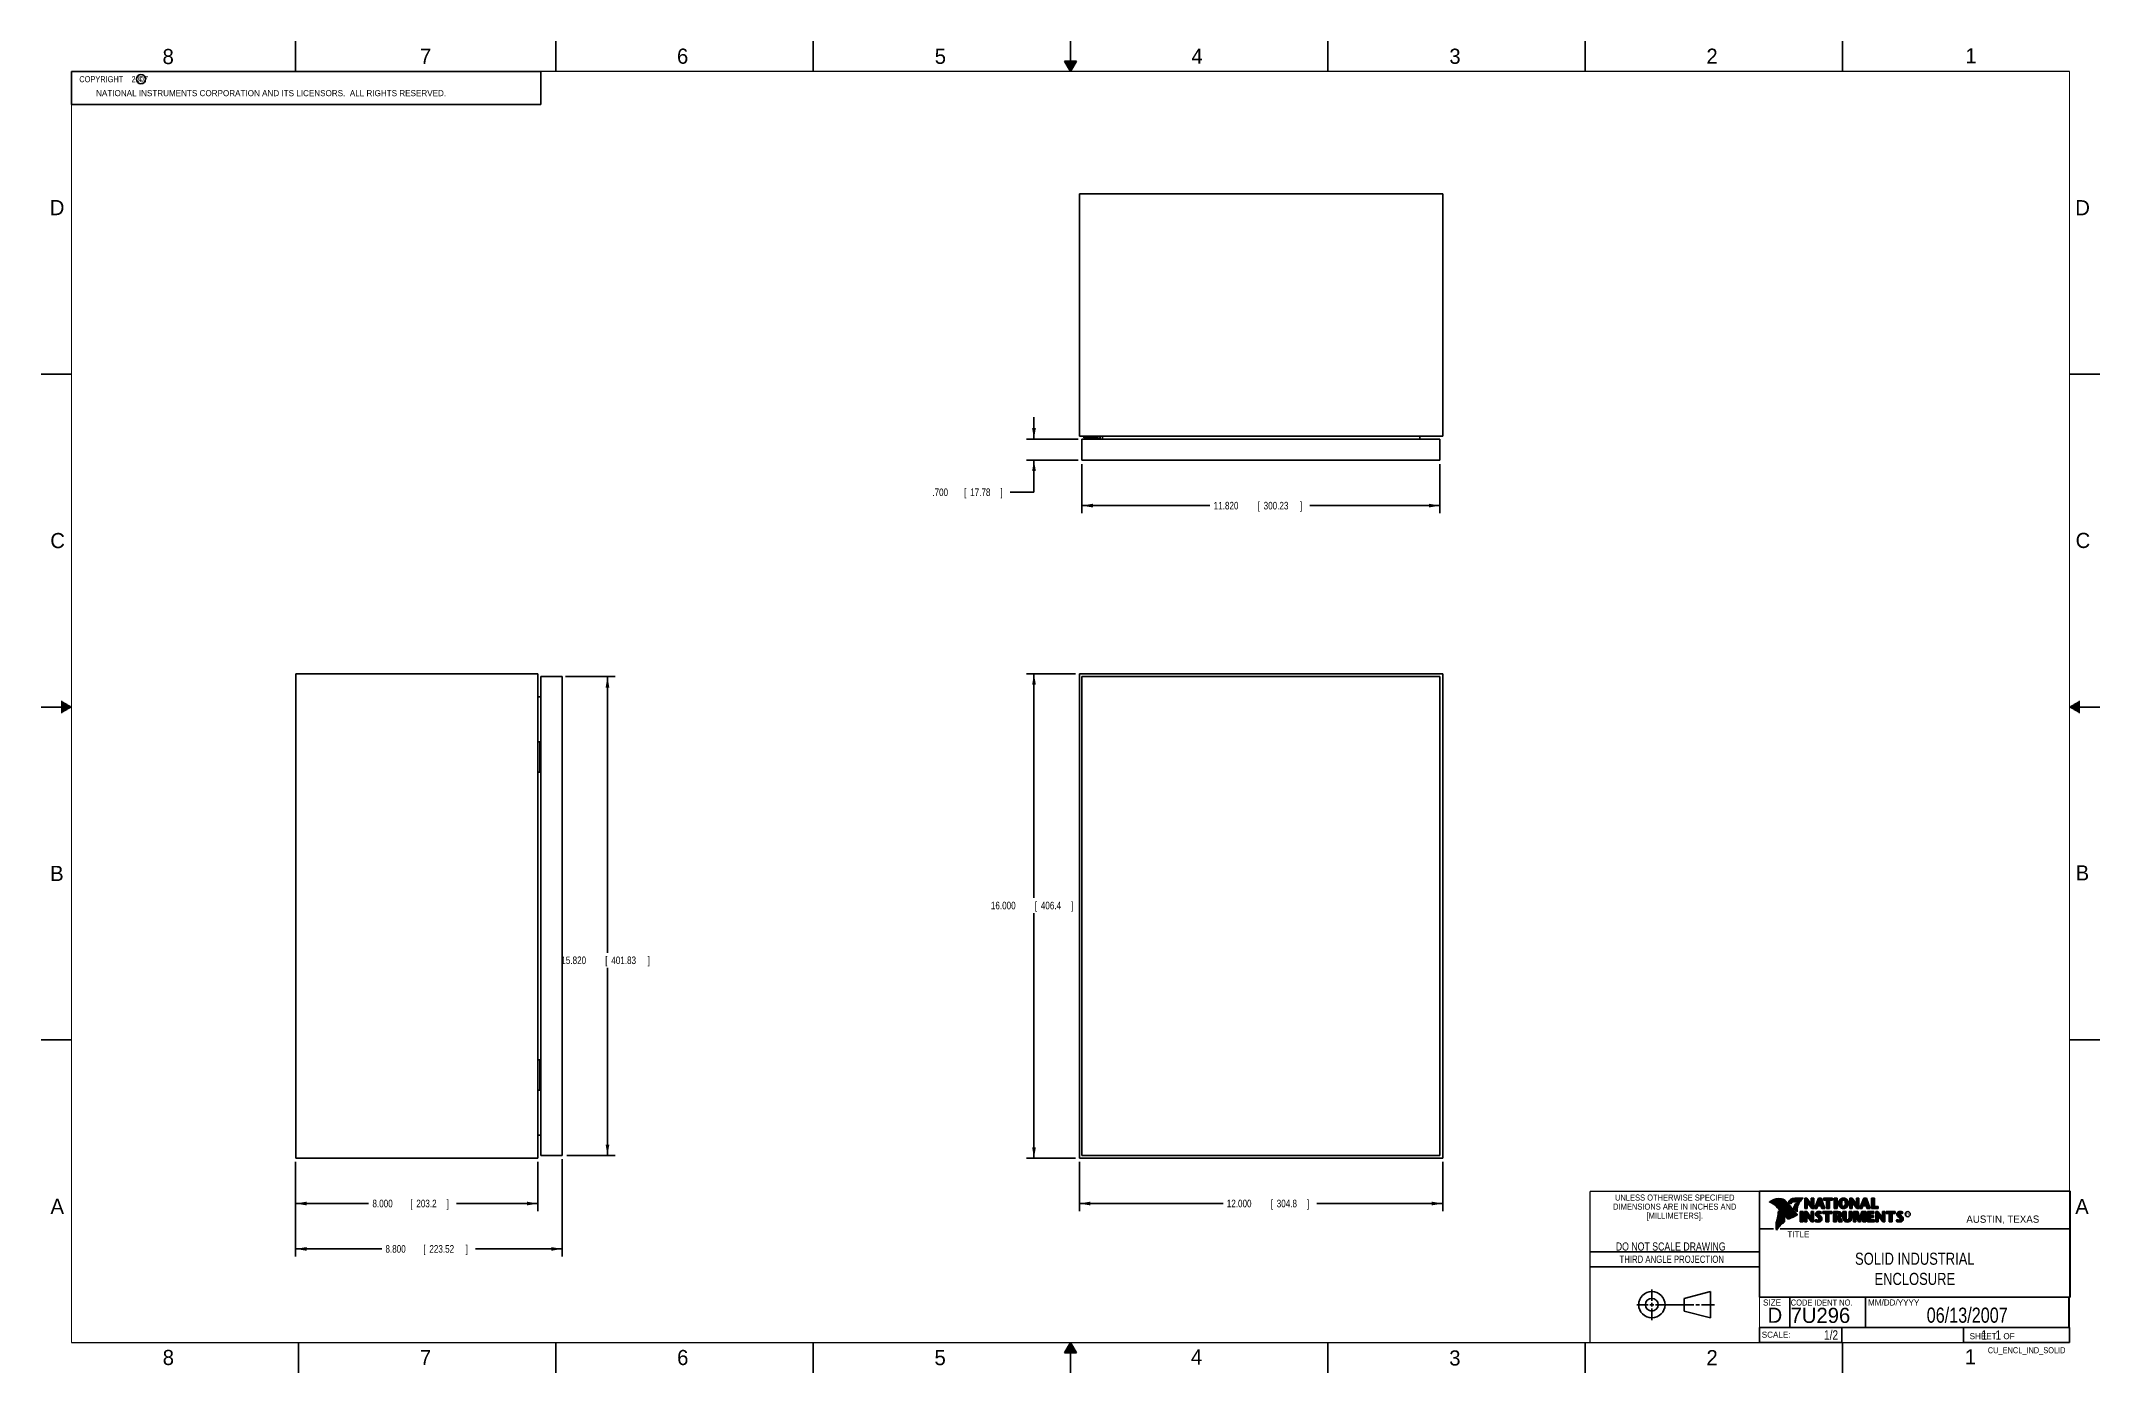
# Model space of a CAD drawing. Header units: inches. Extents: x 0 to 34, y 0 to 22.
import ezdxf
from ezdxf.enums import TextEntityAlignment as Align

# ---------------------------------------------------------------- set-up
doc = ezdxf.new("R2010")
doc.units = ezdxf.units.IN
doc.header["$LTSCALE"] = 1.87
doc.header["$MEASUREMENT"] = 0
doc.layers.get('0').update_dxf_attribs({"linetype": 'CONTINUOUS'})
doc.layers.add('DIMENSIONS', color=7, linetype='CONTINUOUS')
doc.styles.get("Standard").update_dxf_attribs({"font": 'txt', "width": 0.8})
doc.dimstyles.new('DIMSTYLE_1', dxfattribs={"dimtxt": 0.125, "dimasz": 0.18, "dimexe": 0.18, "dimexo": 0.0625, "dimgap": 0.09, "dimtad": 0, "dimtih": 1, "dimtoh": 1, "dimdec": 3, "dimlfac": 2, "dimzin": 4, "dimdsep": 46, "dimtxsty": 'STANDARD', "dimblk": '_FILLED', "dimblk1": '_FILLED', "dimblk2": '_FILLED', "dimcen": 0.09, "dimadec": 0, "dimazin": 0, "dimtp": 0.01, "dimtm": 0.01, "dimtfac": 1, "dimtdec": 3, "dimtofl": 0, "dimtmove": 0, "dimatfit": 3, "dimldrblk": '_FILLED', "dimfxl": 1, "dimtolj": 1, "dimtzin": 4, "dimarcsym": 0})

msp = doc.modelspace()

# ---------------------------------------------------------------- texts
at = {"color": 2, "linetype": 'CONTINUOUS'}
for s, height, p in [('8', 0.25, (2.00464, 21.62133)), ('7', 0.25, (6.25565, 21.62429)), ('6', 0.25, (10.50119, 21.62725)), ('5', 0.25, (14.75766, 21.62474)), ('4', 0.25, (18.99773, 21.6277)), ('3', 0.25, (23.25697, 21.62594)), ('2', 0.25, (27.50251, 21.62616)), ('1', 0.25, (31.77814, 21.63259)), ('NATIONAL INSTRUMENTS CORPORATION AND ITS LICENSORS.  ALL RIGHTS RESERVED.', 0.1, (0.90712, 21.09112)), ('c', 0.1, (1.59898, 21.33883)), ('D', 0.25, (0.14243, 19.125)), ('D', 0.25, (33.59469, 19.12364)), ('C', 0.25, (0.15083, 13.62462)), ('C', 0.25, (33.6004, 13.62673)), ('B', 0.25, (0.14837, 8.12572)), ('B', 0.25, (33.6006, 8.13454)), ('A', 0.25, (0.15407, 2.62607)), ('A', 0.25, (33.5939, 2.62275)), ('R', 0.04198, (30.80762, 2.59937)), ('AUSTIN, TEXAS', 0.12, (31.79573, 2.479)), ('TITLE', 0.1, (28.8397, 2.23972)), ('SIZE', 0.1, (28.43795, 1.11181)), ('MM/DD/YYYY', 0.1, (30.17212, 1.11211)), ('SCALE:', 0.1, (28.41638, 0.58064)), ('8', 0.25, (2.00741, 0.12911)), ('7', 0.25, (6.25527, 0.12866)), ('6', 0.25, (10.50327, 0.12843)), ('5', 0.25, (14.75404, 0.12622)), ('4', 0.25, (18.98838, 0.13692)), ('3', 0.25, (23.25553, 0.12104)), ('2', 0.25, (27.50353, 0.12628)), ('1', 0.25, (31.77062, 0.13897)), ('SHEET   OF', 0.1, (31.84991, 0.55572))]:
    msp.add_text(s, height=height, dxfattribs=at).set_placement(p)
for s, height, width, p in [('DIMENSIONS ARE IN INCHES AND', 0.1, 0.9, (26.97988, 2.69593)), ('UNLESS OTHERWISE SPECIFIED', 0.1, 0.9, (26.97988, 2.84593)), ('[MILLIMETERS].', 0.1, 0.9, (26.97988, 2.54593)), ('THIRD ANGLE PROJECTION', 0.12, 0.8, (26.9296, 1.81677))]:
    msp.add_text(s, height=height, dxfattribs=dict(at, width=width)).set_placement(p, align=Align.CENTER)
at = {"color": 7, "linetype": 'CONTINUOUS', "width": 0.8}
for s, height, p in [('DO NOT SCALE DRAWING', 0.135, (26.91267, 2.01989)), ('06/13/2007', 0.25, (31.81002, 0.82802))]:
    msp.add_text(s, height=height, dxfattribs=at).set_placement(p, align=Align.CENTER)
at = {"color": 7, "linetype": 'CONTINUOUS'}
for s, p in [('D  ', (28.51282, 0.82639)), ('7U296', (28.89285, 0.82447))]:
    msp.add_text(s, height=0.25, dxfattribs=at).set_placement(p)
at = {"color": 2, "linetype": 'CONTINUOUS', "width": 0.9}
msp.add_text('CODE IDENT NO.', height=0.1, dxfattribs=at).set_placement((28.89492, 1.11148))
at = {"color": 7, "linetype": 'CONTINUOUS', "width": 0.8}
msp.add_text('1/2', height=0.15625, dxfattribs=at).set_placement((29.67704, 0.54691), align=Align.RIGHT)
at = {"color": 2, "linetype": 'CONTINUOUS', "width": 0.8}
msp.add_text('CU_ENCL_IND_SOLID', height=0.1, dxfattribs=at).set_placement((33.43277, 0.32355), align=Align.RIGHT)
at = {"color": 2, "linetype": 'CONTINUOUS', "insert": (0.56253, 21.42188), "char_height": 0.1, "width": 1.52, "attachment_point": 1}
msp.add_mtext('  COPYRIGHT    2007', dxfattribs=at)
at = {"color": 7, "linetype": 'CONTINUOUS'}
for s, insert, char_height, width, attachment_point in [('SOLID INDUSTRIAL\\PENCLOSURE', (30.9443, 1.98533), 0.2, 2.56, 2), ('     1   1', (31.81252, 0.70312), 0.15625, 1.25, 1)]:
    msp.add_mtext(s, dxfattribs=dict(at, insert=insert, char_height=char_height, width=width, attachment_point=attachment_point))

# ---------------------------------------------------------------- blocks, each defined once
blk = doc.blocks.new('_FILLED')
at = {"color": 0, "linetype": 'BYBLOCK'}
blk.add_solid([(0, 0), (-1, 0.17), (-1, -0.17)], dxfattribs=at)
blk = doc.blocks.new('*D0')
at = {"layer": 'DIMENSIONS', "color": 2, "linetype": 'CONTINUOUS'}
for p, q in [((8.658, 11.502), (9.478, 11.502)), ((9.353, 11.502), (9.353, 6.94)), ((9.353, 3.592), (9.353, 6.69)), ((8.679, 3.592), (9.478, 3.592))]:
    blk.add_line(p, q, dxfattribs=at)
at = {"layer": 'DIMENSIONS', "color": 2, "linetype": 'CONTINUOUS', "xscale": 0.18, "yscale": 0.18, "zscale": 0.18}
for p, rotation in [((9.353, 11.502), 90), ((9.353, 3.592), 270)]:
    blk.add_blockref('_FILLED', p, dxfattribs=dict(at, rotation=rotation))
at = {"layer": 'DIMENSIONS', "color": 2, "linetype": 'CONTINUOUS', "width": 0.8}
for s, p in [('15.820', (8.591, 6.753)), ('[', (9.316, 6.753)), ('401.83', (9.416, 6.753)), (']', (10.016, 6.753))]:
    blk.add_text(s, height=0.125, dxfattribs=at).set_placement(p)
blk = doc.blocks.new('*D1')
at = {"layer": 'DIMENSIONS', "color": 2, "linetype": 'CONTINUOUS'}
for p, q in [((4.203, 3.485), (4.203, 1.922)), ((8.603, 3.53), (8.603, 1.922)), ((4.203, 2.047), (5.624, 2.047)), ((8.603, 2.047), (7.174, 2.047))]:
    blk.add_line(p, q, dxfattribs=at)
at = {"layer": 'DIMENSIONS', "color": 2, "linetype": 'CONTINUOUS', "xscale": 0.18, "yscale": 0.18, "zscale": 0.18, "rotation": 180}
blk.add_blockref('_FILLED', (4.203, 2.047), dxfattribs=at)
at = {"layer": 'DIMENSIONS', "color": 2, "linetype": 'CONTINUOUS', "xscale": 0.18, "yscale": 0.18, "zscale": 0.18}
blk.add_blockref('_FILLED', (8.603, 2.047), dxfattribs=at)
at = {"layer": 'DIMENSIONS', "color": 2, "linetype": 'CONTINUOUS', "width": 0.8}
for s, p in [('8.800', (5.686, 1.985)), ('[', (6.311, 1.985)), ('223.52', (6.411, 1.985)), (']', (7.011, 1.985))]:
    blk.add_text(s, height=0.125, dxfattribs=at).set_placement(p)
blk = doc.blocks.new('*D2')
at = {"layer": 'DIMENSIONS', "color": 2, "linetype": 'CONTINUOUS'}
for p, q in [((17.147, 3.485), (17.147, 2.672)), ((23.147, 3.485), (23.147, 2.672)), ((17.147, 2.797), (19.519, 2.797)), ((23.147, 2.797), (21.069, 2.797))]:
    blk.add_line(p, q, dxfattribs=at)
at = {"layer": 'DIMENSIONS', "color": 2, "linetype": 'CONTINUOUS', "xscale": 0.18, "yscale": 0.18, "zscale": 0.18, "rotation": 180}
blk.add_blockref('_FILLED', (17.147, 2.797), dxfattribs=at)
at = {"layer": 'DIMENSIONS', "color": 2, "linetype": 'CONTINUOUS', "xscale": 0.18, "yscale": 0.18, "zscale": 0.18}
blk.add_blockref('_FILLED', (23.147, 2.797), dxfattribs=at)
at = {"layer": 'DIMENSIONS', "color": 2, "linetype": 'CONTINUOUS', "width": 0.8}
for s, p in [('12.000', (19.581, 2.735)), ('[', (20.306, 2.735)), ('304.8', (20.406, 2.735)), (']', (20.906, 2.735))]:
    blk.add_text(s, height=0.125, dxfattribs=at).set_placement(p)
blk = doc.blocks.new('*D3')
at = {"layer": 'DIMENSIONS', "color": 2, "linetype": 'CONTINUOUS'}
for p, q in [((17.085, 11.547), (16.272, 11.547)), ((16.397, 11.547), (16.397, 7.846)), ((16.397, 3.547), (16.397, 7.596)), ((17.085, 3.547), (16.272, 3.547))]:
    blk.add_line(p, q, dxfattribs=at)
at = {"layer": 'DIMENSIONS', "color": 2, "linetype": 'CONTINUOUS', "xscale": 0.18, "yscale": 0.18, "zscale": 0.18}
for p, rotation in [((16.397, 11.547), 90), ((16.397, 3.547), 270)]:
    blk.add_blockref('_FILLED', p, dxfattribs=dict(at, rotation=rotation))
at = {"layer": 'DIMENSIONS', "color": 2, "linetype": 'CONTINUOUS', "width": 0.8}
for s, p in [('16.000', (15.685, 7.658)), ('[', (16.41, 7.658)), ('406.4', (16.51, 7.658)), (']', (17.01, 7.658))]:
    blk.add_text(s, height=0.125, dxfattribs=at).set_placement(p)
blk = doc.blocks.new('*D4')
at = {"layer": 'DIMENSIONS', "color": 2, "linetype": 'CONTINUOUS'}
for p, q in [((17.189, 15.014), (17.189, 14.202)), ((23.099, 15.014), (23.099, 14.202)), ((17.189, 14.327), (19.302, 14.327)), ((23.099, 14.327), (20.952, 14.327))]:
    blk.add_line(p, q, dxfattribs=at)
at = {"layer": 'DIMENSIONS', "color": 2, "linetype": 'CONTINUOUS', "xscale": 0.18, "yscale": 0.18, "zscale": 0.18, "rotation": 180}
blk.add_blockref('_FILLED', (17.189, 14.327), dxfattribs=at)
at = {"layer": 'DIMENSIONS', "color": 2, "linetype": 'CONTINUOUS', "xscale": 0.18, "yscale": 0.18, "zscale": 0.18}
blk.add_blockref('_FILLED', (23.099, 14.327), dxfattribs=at)
at = {"layer": 'DIMENSIONS', "color": 2, "linetype": 'CONTINUOUS', "width": 0.8}
for s, p in [('11.820', (19.365, 14.264)), ('[', (20.09, 14.264)), ('300.23', (20.19, 14.264)), (']', (20.79, 14.264))]:
    blk.add_text(s, height=0.125, dxfattribs=at).set_placement(p)
blk = doc.blocks.new('*D5')
at = {"layer": 'DIMENSIONS', "color": 2, "linetype": 'CONTINUOUS'}
for p, q in [((16.397, 15.427), (16.397, 15.787)), ((17.127, 15.427), (16.272, 15.427)), ((17.127, 15.077), (16.272, 15.077)), ((16.397, 15.077), (16.397, 14.548)), ((16.397, 14.548), (16.006, 14.548))]:
    blk.add_line(p, q, dxfattribs=at)
at = {"layer": 'DIMENSIONS', "color": 2, "linetype": 'CONTINUOUS', "xscale": 0.18, "yscale": 0.18, "zscale": 0.18}
for p, rotation in [((16.397, 15.427), 270), ((16.397, 15.077), 90)]:
    blk.add_blockref('_FILLED', p, dxfattribs=dict(at, rotation=rotation))
at = {"layer": 'DIMENSIONS', "color": 2, "linetype": 'CONTINUOUS', "width": 0.8}
for s, p in [('.700', (14.718, 14.485)), ('[', (15.243, 14.485)), ('17.78', (15.343, 14.485)), (']', (15.843, 14.485))]:
    blk.add_text(s, height=0.125, dxfattribs=at).set_placement(p)
blk = doc.blocks.new('*D6')
at = {"layer": 'DIMENSIONS', "color": 2, "linetype": 'CONTINUOUS'}
for p, q in [((4.203, 3.485), (4.203, 2.672)), ((8.203, 3.485), (8.203, 2.672)), ((4.203, 2.797), (5.408, 2.797)), ((8.203, 2.797), (6.858, 2.797))]:
    blk.add_line(p, q, dxfattribs=at)
at = {"layer": 'DIMENSIONS', "color": 2, "linetype": 'CONTINUOUS', "xscale": 0.18, "yscale": 0.18, "zscale": 0.18, "rotation": 180}
blk.add_blockref('_FILLED', (4.203, 2.797), dxfattribs=at)
at = {"layer": 'DIMENSIONS', "color": 2, "linetype": 'CONTINUOUS', "xscale": 0.18, "yscale": 0.18, "zscale": 0.18}
blk.add_blockref('_FILLED', (8.203, 2.797), dxfattribs=at)
at = {"layer": 'DIMENSIONS', "color": 2, "linetype": 'CONTINUOUS', "width": 0.8}
for s, p in [('8.000', (5.471, 2.735)), ('[', (6.096, 2.735)), ('203.2', (6.196, 2.735)), (']', (6.696, 2.735))]:
    blk.add_text(s, height=0.125, dxfattribs=at).set_placement(p)

# ---------------------------------------------------------------- dimensions: what is measured, and where the dimension line sits
at = {"layer": 'DIMENSIONS', "color": 2, "linetype": 'CONTINUOUS'}
for base, p1, p2, picture, middle in [((16.39739, 15.42655), (17.12669, 15.07655), (17.12669, 15.42655), '*D5', (15.33084, 14.54767)), ((9.35318, 11.50232), (8.67939, 3.59232), (8.65847, 11.50232), '*D0', (9.35318, 6.81537)), ((16.39739, 11.54732), (17.08489, 3.54732), (17.08489, 11.54732), '*D3', (16.39739, 7.72084))]:
    dim = msp.add_linear_dim(base=base, p1=p1, p2=p2, angle=90, dimstyle='DIMSTYLE_1', dxfattribs=at)
    dim.commit()
    dim.dimension.update_dxf_attribs({"geometry": picture, "text_midpoint": middle, "dimtype": 160})
for base, p1, p2, picture, middle in [((23.09919, 14.32655), (17.18919, 15.01405), (23.09919, 15.01405), '*D4', (20.12707, 14.32655)), ((8.60318, 2.04732), (4.20318, 3.48482), (8.60318, 3.52982), '*D1', (6.39897, 2.04732)), ((8.20318, 2.79732), (4.20318, 3.48482), (8.20318, 3.48482), '*D6', (6.13329, 2.79732)), ((23.14739, 2.79732), (17.14739, 3.48482), (23.14739, 3.48482), '*D2', (20.294, 2.79732))]:
    dim = msp.add_linear_dim(base=base, p1=p1, p2=p2, dimstyle='DIMSTYLE_1', dxfattribs=at)
    dim.commit()
    dim.dimension.update_dxf_attribs({"geometry": picture, "text_midpoint": middle, "dimtype": 160})

# ---------------------------------------------------------------- linework, layer by layer
at = {"color": 2, "linetype": 'CONTINUOUS'}
for p, q in [((4.20002, 21.5), (4.20002, 22)), ((8.50002, 21.5), (8.50002, 22)), ((12.75002, 21.5), (12.75002, 22)), ((17.00002, 21.5), (17.00002, 22)), ((21.25002, 22), (21.25002, 21.5)), ((25.50002, 22), (25.50002, 21.5)), ((29.75002, 22), (29.75002, 21.5)), ((0.50003, 21.5), (8.25003, 21.5)), ((0.50003, 21.5), (0.50003, 20.95313)), ((8.25003, 21.5), (8.25003, 20.95313)), ((16.90203, 21.66972), (17.00002, 21.5)), ((17.09801, 21.66972), (16.90203, 21.66972)), ((16.90764, 21.66), (17.0924, 21.66)), ((16.91342, 21.65), (17.08662, 21.65)), ((16.91919, 21.64), (17.08085, 21.64)), ((16.92496, 21.63), (17.07508, 21.63)), ((16.93074, 21.62), (17.0693, 21.62)), ((16.93651, 21.61), (17.06353, 21.61)), ((16.94229, 21.6), (17.05776, 21.6)), ((16.94806, 21.59), (17.05198, 21.59)), ((16.95383, 21.58), (17.04621, 21.58)), ((16.95961, 21.57), (17.04044, 21.57)), ((16.96538, 21.56), (17.03466, 21.56)), ((16.97115, 21.55), (17.02889, 21.55)), ((16.97693, 21.54), (17.02311, 21.54)), ((16.9827, 21.53), (17.01734, 21.53)), ((16.98847, 21.52), (17.01157, 21.52)), ((16.99425, 21.51), (17.00579, 21.51)), ((17.00002, 21.5), (17.09801, 21.66972)), ((0.50003, 20.95313), (8.25003, 20.95313)), ((0.00002, 16.5), (0.50002, 16.5)), ((33.50002, 16.5), (34.00002, 16.5)), ((0.5, 11), (0, 11)), ((0.33028, 11.09), (0.34412, 11.09)), ((0.33028, 11.08), (0.36144, 11.08)), ((0.33028, 11.07), (0.37876, 11.07)), ((0.33028, 11.06), (0.39608, 11.06)), ((0.33028, 11.05), (0.4134, 11.05)), ((0.33028, 11.04), (0.43072, 11.04)), ((0.33028, 11.03), (0.44804, 11.03)), ((0.33028, 11.02), (0.46536, 11.02)), ((0.33028, 11.01), (0.48268, 11.01)), ((0.33028, 10.99), (0.48268, 10.99)), ((0.33028, 10.98), (0.46536, 10.98)), ((0.33028, 10.97), (0.44804, 10.97)), ((0.33028, 10.96), (0.43072, 10.96)), ((0.33028, 10.95), (0.4134, 10.95)), ((0.33028, 10.94), (0.39608, 10.94)), ((0.33028, 10.93), (0.37876, 10.93)), ((0.33028, 10.92), (0.36144, 10.92)), ((0.33028, 10.91), (0.34412, 10.91)), ((34.00002, 11), (33.50002, 11)), ((33.51734, 11.01), (33.66974, 11.01)), ((33.51734, 10.99), (33.66974, 10.99)), ((33.53466, 11.02), (33.66974, 11.02)), ((33.53466, 10.98), (33.66974, 10.98)), ((33.55198, 11.03), (33.66974, 11.03)), ((33.55198, 10.97), (33.66974, 10.97)), ((33.5693, 11.04), (33.66974, 11.04)), ((33.5693, 10.96), (33.66974, 10.96)), ((33.58662, 11.05), (33.66974, 11.05)), ((33.58662, 10.95), (33.66974, 10.95)), ((33.60394, 11.06), (33.66974, 11.06)), ((33.60394, 10.94), (33.66974, 10.94)), ((33.62126, 11.07), (33.66974, 11.07)), ((33.62126, 10.93), (33.66974, 10.93)), ((33.63858, 11.08), (33.66974, 11.08)), ((33.63858, 10.92), (33.66974, 10.92)), ((33.65591, 11.09), (33.66974, 11.09)), ((33.65591, 10.91), (33.66974, 10.91)), ((0.00002, 5.5), (0.50002, 5.5)), ((33.50002, 5.5), (34.00002, 5.5)), ((28.3793, 3.00033), (33.5093, 3.00033)), ((28.3793, 3.00033), (28.3793, 1.25033)), ((28.55604, 2.82173), (28.55604, 2.8246)), ((28.5629, 2.81928), (28.5629, 2.82905)), ((28.56976, 2.8166), (28.56976, 2.8333)), ((28.57663, 2.81368), (28.57663, 2.83737)), ((28.58349, 2.81051), (28.58349, 2.84124)), ((28.59036, 2.80709), (28.59036, 2.84487)), ((28.59722, 2.8034), (28.59722, 2.84793)), ((28.60408, 2.79942), (28.60408, 2.8508)), ((28.61095, 2.79515), (28.61095, 2.8535)), ((28.61781, 2.79056), (28.61781, 2.85603)), ((28.62468, 2.78564), (28.62468, 2.85839)), ((28.63154, 2.78035), (28.63154, 2.86058)), ((28.6384, 2.77466), (28.6384, 2.86262)), ((28.64527, 2.76854), (28.64527, 2.8645)), ((28.65213, 2.76195), (28.65213, 2.86622)), ((28.659, 2.75482), (28.659, 2.86787)), ((28.66586, 2.74736), (28.66586, 2.8695)), ((28.67273, 2.73985), (28.67273, 2.87083)), ((28.67959, 2.73228), (28.67959, 2.87189)), ((28.68645, 2.72465), (28.68645, 2.87266)), ((28.69332, 2.71697), (28.69332, 2.87316)), ((28.70018, 2.70922), (28.70018, 2.87339)), ((28.70705, 2.70142), (28.70705, 2.87335)), ((28.71391, 2.69355), (28.71391, 2.87303)), ((28.72077, 2.68563), (28.72077, 2.87244)), ((28.72764, 2.67764), (28.72764, 2.87158)), ((28.7345, 2.66959), (28.7345, 2.87043)), ((28.74137, 2.66148), (28.74137, 2.86903)), ((28.74823, 2.65331), (28.74823, 2.8677)), ((28.75509, 2.6452), (28.75509, 2.86595)), ((28.76196, 2.63718), (28.76196, 2.86376)), ((28.76882, 2.62925), (28.76882, 2.86112)), ((28.77569, 2.62142), (28.77569, 2.85799)), ((28.78255, 2.61368), (28.78255, 2.85432)), ((28.78941, 2.60602), (28.78941, 2.85007)), ((28.79628, 2.59845), (28.79628, 2.84514)), ((28.80314, 2.59097), (28.80314, 2.83944)), ((28.81001, 2.58357), (28.81001, 2.83281)), ((28.81687, 2.57625), (28.81687, 2.82529)), ((28.82373, 2.56901), (28.82373, 2.81811)), ((28.8306, 2.56184), (28.8306, 2.81093)), ((28.83746, 2.55564), (28.83746, 2.80372)), ((28.84433, 2.55048), (28.84433, 2.7965)), ((28.85119, 2.54719), (28.85119, 2.78927)), ((28.85806, 2.54661), (28.85806, 2.78203)), ((28.88646, 2.79196), (28.8631, 2.81941)), ((28.86492, 2.54831), (28.86492, 2.77477)), ((28.88775, 2.79789), (28.86815, 2.82092)), ((28.87178, 2.81666), (28.87178, 2.83429)), ((28.87178, 2.55125), (28.87178, 2.7675)), ((28.87865, 2.80859), (28.87865, 2.84641)), ((28.87865, 2.55408), (28.87865, 2.76022)), ((28.88551, 2.80052), (28.88551, 2.85403)), ((28.88551, 2.55695), (28.88551, 2.75232)), ((28.89238, 2.80029), (28.89238, 2.85939)), ((28.89238, 2.55988), (28.89238, 2.74401)), ((28.89924, 2.80443), (28.89924, 2.8634)), ((28.89924, 2.56285), (28.89924, 2.73569)), ((28.9061, 2.80937), (28.9061, 2.86678)), ((28.9061, 2.56587), (28.9061, 2.72737)), ((28.91297, 2.81526), (28.91297, 2.86958)), ((28.91983, 2.82233), (28.91983, 2.87186)), ((28.9267, 2.82751), (28.9267, 2.87365)), ((28.93356, 2.83107), (28.93356, 2.87497)), ((28.94042, 2.83347), (28.94042, 2.87592)), ((28.96205, 2.70479), (28.94381, 2.7257)), ((28.94729, 2.83398), (28.94729, 2.8769)), ((28.96574, 2.7079), (28.94956, 2.72645)), ((28.95415, 2.8327), (28.95415, 2.87776)), ((28.95415, 2.72119), (28.95415, 2.73617)), ((28.96102, 2.83056), (28.96102, 2.87851)), ((28.96102, 2.71332), (28.96102, 2.75195)), ((28.96788, 2.82919), (28.96788, 2.87913)), ((28.96788, 2.70528), (28.96788, 2.76986)), ((28.97474, 2.82849), (28.97474, 2.87964)), ((28.97474, 2.69704), (28.97474, 2.78234)), ((28.98161, 2.82803), (28.98161, 2.88003)), ((28.98161, 2.68904), (28.98161, 2.78895)), ((28.98439, 2.88498), (29.10087, 2.88676)), ((28.98452, 2.88016), (29.08817, 2.88174)), ((28.98847, 2.82775), (28.98847, 2.88022)), ((28.98847, 2.68128), (28.98847, 2.79209)), ((28.99534, 2.82759), (28.99534, 2.88032)), ((28.99534, 2.69984), (28.99534, 2.79388)), ((29.0022, 2.82627), (29.0022, 2.88043)), ((29.0022, 2.74479), (29.0022, 2.79498)), ((29.00907, 2.82196), (29.00907, 2.88053)), ((29.00907, 2.76422), (29.00907, 2.79541)), ((29.01593, 2.7805), (29.01593, 2.88064)), ((29.02279, 2.79469), (29.02279, 2.88074)), ((29.02966, 2.80734), (29.02966, 2.88085)), ((29.03652, 2.81879), (29.03652, 2.88095)), ((29.04339, 2.82926), (29.04339, 2.88106)), ((29.05025, 2.83892), (29.05025, 2.88116)), ((29.05711, 2.84788), (29.05711, 2.88127)), ((29.06398, 2.85624), (29.06398, 2.88137)), ((29.07084, 2.86405), (29.07084, 2.88148)), ((29.07771, 2.87139), (29.07771, 2.88158)), ((29.12563, 2.88524), (29.16244, 2.88524)), ((29.12563, 2.71662), (29.12563, 2.88524)), ((29.13051, 2.88035), (29.16002, 2.88035)), ((29.13051, 2.7215), (29.13051, 2.88035)), ((29.16042, 2.7215), (29.13051, 2.7215)), ((29.13948, 2.7215), (29.13948, 2.88035)), ((29.1462, 2.7215), (29.1462, 2.88035)), ((29.15291, 2.7215), (29.15291, 2.88035)), ((29.16042, 2.82993), (29.15962, 2.88035)), ((29.16002, 2.88035), (29.24023, 2.77463)), ((29.24383, 2.7215), (29.16042, 2.82993)), ((29.16042, 2.82993), (29.16042, 2.7215)), ((29.16244, 2.88524), (29.23535, 2.78914)), ((29.24143, 2.71662), (29.1653, 2.81558)), ((29.1653, 2.81558), (29.1653, 2.71662)), ((29.16633, 2.82225), (29.16633, 2.87204)), ((29.17304, 2.81352), (29.17304, 2.86319)), ((29.17975, 2.8048), (29.17975, 2.85434)), ((29.18647, 2.79607), (29.18647, 2.8455)), ((29.19318, 2.78735), (29.19318, 2.83665)), ((29.19989, 2.77862), (29.19989, 2.82781)), ((29.2066, 2.7699), (29.2066, 2.81896)), ((29.21331, 2.76118), (29.21331, 2.81011)), ((29.22002, 2.75245), (29.22002, 2.80127)), ((29.22674, 2.74373), (29.22674, 2.79242)), ((29.23345, 2.735), (29.23345, 2.78358)), ((29.23535, 2.88524), (29.27538, 2.88524)), ((29.23535, 2.78914), (29.23535, 2.88524)), ((29.24016, 2.72628), (29.24023, 2.77463)), ((29.24023, 2.88035), (29.2705, 2.88035)), ((29.24023, 2.77463), (29.24023, 2.88035)), ((29.2705, 2.7215), (29.24383, 2.7215)), ((29.24687, 2.7215), (29.24687, 2.88035)), ((29.25358, 2.7215), (29.25358, 2.88035)), ((29.26029, 2.7215), (29.26029, 2.88035)), ((29.267, 2.7215), (29.267, 2.88035)), ((29.2705, 2.88035), (29.2705, 2.7215)), ((29.27538, 2.88524), (29.27538, 2.71662)), ((29.28531, 2.71669), (29.35415, 2.88513)), ((29.29258, 2.72157), (29.35742, 2.88025)), ((29.32188, 2.72157), (29.29258, 2.72157)), ((29.30056, 2.72157), (29.30056, 2.74111)), ((29.30727, 2.72157), (29.30727, 2.75753)), ((29.31399, 2.72157), (29.31399, 2.77395)), ((29.3207, 2.72157), (29.3207, 2.79038)), ((29.33806, 2.7618), (29.32188, 2.72157)), ((29.34136, 2.75692), (29.32518, 2.71669)), ((29.32741, 2.73531), (29.32741, 2.8068)), ((29.33412, 2.75201), (29.33412, 2.82322)), ((29.39677, 2.7618), (29.33806, 2.7618)), ((29.34083, 2.7618), (29.34083, 2.83965)), ((29.39327, 2.75692), (29.34136, 2.75692)), ((29.3434, 2.77874), (29.36501, 2.84865)), ((29.39182, 2.77874), (29.3434, 2.77874)), ((29.34754, 2.79214), (29.34754, 2.85607)), ((29.34754, 2.7618), (29.34754, 2.77874)), ((29.35002, 2.78362), (29.36861, 2.84377)), ((29.38543, 2.78362), (29.35002, 2.78362)), ((29.35415, 2.88513), (29.39665, 2.88513)), ((29.35426, 2.81386), (29.35426, 2.87249)), ((29.35426, 2.7618), (29.35426, 2.77874)), ((29.35742, 2.88025), (29.39328, 2.88025)), ((29.36097, 2.83558), (29.36097, 2.88025)), ((29.36097, 2.7618), (29.36097, 2.77874)), ((29.36501, 2.84865), (29.37281, 2.84865)), ((29.36768, 2.84865), (29.36768, 2.88025)), ((29.36768, 2.7618), (29.36768, 2.77874)), ((29.36861, 2.84377), (29.36908, 2.84377)), ((29.36908, 2.84377), (29.38543, 2.78362)), ((29.37281, 2.84865), (29.39182, 2.77874)), ((29.37439, 2.84282), (29.37439, 2.88025)), ((29.37439, 2.7618), (29.37439, 2.77874)), ((29.3811, 2.81815), (29.3811, 2.88025)), ((29.3811, 2.7618), (29.3811, 2.77874)), ((29.38781, 2.79347), (29.38781, 2.88025)), ((29.38781, 2.7618), (29.38781, 2.77874)), ((29.40681, 2.71669), (29.39327, 2.75692)), ((29.39328, 2.88025), (29.45352, 2.72157)), ((29.39453, 2.7618), (29.39453, 2.87698)), ((29.39665, 2.88513), (29.4606, 2.71669)), ((29.41032, 2.72157), (29.39677, 2.7618)), ((29.40124, 2.74854), (29.40124, 2.8593)), ((29.40795, 2.7286), (29.40795, 2.84162)), ((29.45352, 2.72157), (29.41032, 2.72157)), ((29.41466, 2.72157), (29.41466, 2.82394)), ((29.42137, 2.72157), (29.42137, 2.80626)), ((29.42808, 2.72157), (29.42808, 2.78858)), ((29.4348, 2.72157), (29.4348, 2.7709)), ((29.43568, 2.88513), (29.584, 2.88513)), ((29.43568, 2.85371), (29.43568, 2.88513)), ((29.48432, 2.85371), (29.43568, 2.85371)), ((29.44056, 2.88025), (29.57912, 2.88025)), ((29.44056, 2.85859), (29.44056, 2.88025)), ((29.4892, 2.85859), (29.44056, 2.85859)), ((29.44151, 2.72157), (29.44151, 2.75322)), ((29.44822, 2.85859), (29.44822, 2.88025)), ((29.44822, 2.72157), (29.44822, 2.73554)), ((29.45493, 2.85859), (29.45493, 2.88025)), ((29.46164, 2.85859), (29.46164, 2.88025)), ((29.46835, 2.85859), (29.46835, 2.88025)), ((29.47507, 2.85859), (29.47507, 2.88025)), ((29.48178, 2.85859), (29.48178, 2.88025)), ((29.48432, 2.71669), (29.48432, 2.85371)), ((29.4892, 2.85859), (29.48849, 2.88025)), ((29.4892, 2.72157), (29.4892, 2.85859)), ((29.53048, 2.72157), (29.4892, 2.72157)), ((29.4952, 2.72157), (29.4952, 2.88025)), ((29.50191, 2.72157), (29.50191, 2.88025)), ((29.50862, 2.72157), (29.50862, 2.88025)), ((29.51533, 2.72157), (29.51533, 2.88025)), ((29.52205, 2.72157), (29.52205, 2.88025)), ((29.53048, 2.85859), (29.52876, 2.88025)), ((29.57912, 2.85859), (29.53048, 2.85859)), ((29.53048, 2.85859), (29.53048, 2.72157)), ((29.584, 2.85371), (29.53536, 2.85371)), ((29.53536, 2.85371), (29.53536, 2.71669)), ((29.53547, 2.85859), (29.53547, 2.88025)), ((29.54218, 2.85859), (29.54218, 2.88025)), ((29.54889, 2.85859), (29.54889, 2.88025)), ((29.5556, 2.85859), (29.5556, 2.88025)), ((29.56232, 2.85859), (29.56232, 2.88025)), ((29.56903, 2.85859), (29.56903, 2.88025)), ((29.57574, 2.85859), (29.57574, 2.88025)), ((29.57912, 2.88025), (29.57912, 2.85859)), ((29.584, 2.88513), (29.584, 2.85371)), ((29.60991, 2.88513), (29.66069, 2.88513)), ((29.60991, 2.71669), (29.60991, 2.88513)), ((29.61479, 2.88025), (29.65581, 2.88025)), ((29.61479, 2.72157), (29.61479, 2.88025)), ((29.65581, 2.72157), (29.61479, 2.72157)), ((29.62272, 2.72157), (29.62272, 2.88025)), ((29.62943, 2.72157), (29.62943, 2.88025)), ((29.63614, 2.72157), (29.63614, 2.88025)), ((29.64286, 2.72157), (29.64286, 2.88025)), ((29.64957, 2.72157), (29.64957, 2.88025)), ((29.65581, 2.88025), (29.65581, 2.72157)), ((29.66069, 2.88513), (29.66069, 2.71669)), ((29.68436, 2.80249), (29.68441, 2.80603)), ((29.68445, 2.79892), (29.68436, 2.80249)), ((29.68441, 2.80603), (29.68457, 2.80955)), ((29.68465, 2.79535), (29.68445, 2.79892)), ((29.68457, 2.80955), (29.68487, 2.81303)), ((29.68498, 2.79178), (29.68465, 2.79535)), ((29.68487, 2.81303), (29.68528, 2.81646)), ((29.68542, 2.78823), (29.68498, 2.79178)), ((29.68528, 2.81646), (29.68582, 2.81985)), ((29.68598, 2.7847), (29.68542, 2.78823)), ((29.68582, 2.81985), (29.68647, 2.82317)), ((29.68665, 2.78121), (29.68598, 2.7847)), ((29.68647, 2.82317), (29.68725, 2.82642)), ((29.68742, 2.77778), (29.68665, 2.78121)), ((29.68725, 2.82642), (29.68814, 2.82959)), ((29.6883, 2.77441), (29.68742, 2.77778)), ((29.68814, 2.82959), (29.68915, 2.83268)), ((29.68928, 2.77111), (29.6883, 2.77441)), ((29.68915, 2.83268), (29.69027, 2.83569)), ((29.68925, 2.80251), (29.68929, 2.80588)), ((29.68932, 2.79912), (29.68925, 2.80251)), ((29.69036, 2.76789), (29.68928, 2.77111)), ((29.68929, 2.80588), (29.68945, 2.80923)), ((29.68952, 2.79571), (29.68932, 2.79912)), ((29.68945, 2.80923), (29.68972, 2.81253)), ((29.68983, 2.7923), (29.68952, 2.79571)), ((29.68972, 2.81253), (29.69012, 2.81579)), ((29.69026, 2.78891), (29.68983, 2.7923)), ((29.69012, 2.81579), (29.69062, 2.81899)), ((29.69079, 2.78554), (29.69026, 2.78891)), ((29.69027, 2.83569), (29.69151, 2.83863)), ((29.69155, 2.76475), (29.69036, 2.76789)), ((29.69062, 2.81899), (29.69124, 2.82213)), ((29.69142, 2.78221), (29.69079, 2.78554)), ((29.69124, 2.82213), (29.69197, 2.82519)), ((29.69216, 2.77893), (29.69142, 2.78221)), ((29.69151, 2.83863), (29.69288, 2.84149)), ((29.69283, 2.76168), (29.69155, 2.76475)), ((29.69197, 2.82519), (29.69281, 2.82817)), ((29.693, 2.77572), (29.69216, 2.77893)), ((29.69281, 2.82817), (29.69375, 2.83107)), ((29.69423, 2.7587), (29.69283, 2.76168)), ((29.69288, 2.84149), (29.69436, 2.84429)), ((29.69393, 2.77259), (29.693, 2.77572)), ((29.69375, 2.83107), (29.69481, 2.83388)), ((29.69496, 2.76953), (29.69393, 2.77259)), ((29.69572, 2.75579), (29.69423, 2.7587)), ((29.69436, 2.84429), (29.69595, 2.84702)), ((29.69481, 2.83388), (29.69597, 2.83663)), ((29.69496, 2.76953), (29.69481, 2.83388)), ((29.69608, 2.76655), (29.69496, 2.76953)), ((29.69732, 2.75296), (29.69572, 2.75579)), ((29.69595, 2.84702), (29.69767, 2.84971)), ((29.69597, 2.83663), (29.69724, 2.8393)), ((29.6973, 2.76366), (29.69608, 2.76655)), ((29.69724, 2.8393), (29.69862, 2.84191)), ((29.69861, 2.76084), (29.6973, 2.76366)), ((29.69903, 2.75021), (29.69732, 2.75296)), ((29.69767, 2.84971), (29.69951, 2.85234)), ((29.70002, 2.75811), (29.69861, 2.76084)), ((29.69862, 2.84191), (29.70012, 2.84447)), ((29.70084, 2.74754), (29.69903, 2.75021)), ((29.69951, 2.85234), (29.70147, 2.85492)), ((29.70152, 2.75545), (29.70002, 2.75811)), ((29.70012, 2.84447), (29.70173, 2.84699)), ((29.70275, 2.74496), (29.70084, 2.74754)), ((29.70147, 2.85492), (29.70354, 2.85744)), ((29.70152, 2.75545), (29.70173, 2.84699)), ((29.70312, 2.75287), (29.70152, 2.75545)), ((29.70173, 2.84699), (29.70346, 2.84946)), ((29.70477, 2.74247), (29.70275, 2.74496)), ((29.70482, 2.75037), (29.70312, 2.75287)), ((29.70346, 2.84946), (29.70531, 2.85189)), ((29.70354, 2.85744), (29.70572, 2.85991)), ((29.70688, 2.74006), (29.70477, 2.74247)), ((29.70662, 2.74795), (29.70482, 2.75037)), ((29.70531, 2.85189), (29.70726, 2.85428)), ((29.70572, 2.85991), (29.70799, 2.86229)), ((29.7085, 2.74561), (29.70662, 2.74795)), ((29.70908, 2.73775), (29.70688, 2.74006)), ((29.70726, 2.85428), (29.70932, 2.85661)), ((29.70799, 2.86229), (29.71034, 2.86459)), ((29.7085, 2.74561), (29.70932, 2.85661)), ((29.71048, 2.74336), (29.7085, 2.74561)), ((29.71138, 2.73553), (29.70908, 2.73775)), ((29.70932, 2.85661), (29.71146, 2.85887)), ((29.71034, 2.86459), (29.71276, 2.8668)), ((29.71255, 2.74119), (29.71048, 2.74336)), ((29.71376, 2.73342), (29.71138, 2.73553)), ((29.71146, 2.85887), (29.71368, 2.86104)), ((29.7147, 2.73911), (29.71255, 2.74119)), ((29.71276, 2.8668), (29.71525, 2.86889)), ((29.71368, 2.86104), (29.71597, 2.86312)), ((29.71623, 2.7314), (29.71376, 2.73342)), ((29.7147, 2.73911), (29.71597, 2.86312)), ((29.71693, 2.73713), (29.7147, 2.73911)), ((29.71525, 2.86889), (29.71779, 2.87087)), ((29.71597, 2.86312), (29.71832, 2.8651)), ((29.71878, 2.7295), (29.71623, 2.7314)), ((29.71923, 2.73525), (29.71693, 2.73713)), ((29.71779, 2.87087), (29.72038, 2.87273)), ((29.71832, 2.8651), (29.72071, 2.86696)), ((29.72141, 2.7277), (29.71878, 2.7295)), ((29.72162, 2.73347), (29.71923, 2.73525)), ((29.72038, 2.87273), (29.72302, 2.87446)), ((29.72071, 2.86696), (29.72314, 2.8687)), ((29.72413, 2.72601), (29.72141, 2.7277)), ((29.72162, 2.73347), (29.72314, 2.8687)), ((29.72407, 2.73179), (29.72162, 2.73347)), ((29.72302, 2.87446), (29.72572, 2.87608)), ((29.72314, 2.8687), (29.72562, 2.87033)), ((29.7266, 2.73022), (29.72407, 2.73179)), ((29.72694, 2.72444), (29.72413, 2.72601)), ((29.72562, 2.87033), (29.72814, 2.87183)), ((29.72572, 2.87608), (29.72847, 2.87757)), ((29.72922, 2.72876), (29.7266, 2.73022)), ((29.72985, 2.72299), (29.72694, 2.72444)), ((29.72814, 2.87183), (29.73071, 2.87323)), ((29.72922, 2.72876), (29.72814, 2.87183)), ((29.72847, 2.87757), (29.73129, 2.87895)), ((29.73193, 2.72741), (29.72922, 2.72876)), ((29.73286, 2.72166), (29.72985, 2.72299)), ((29.73071, 2.87323), (29.73334, 2.87452)), ((29.73129, 2.87895), (29.73418, 2.88021)), ((29.73129, 2.80222), (29.73132, 2.80454)), ((29.73132, 2.79988), (29.73129, 2.80222)), ((29.73132, 2.80454), (29.73138, 2.80684)), ((29.73138, 2.79754), (29.73132, 2.79988)), ((29.73138, 2.80684), (29.73148, 2.80911)), ((29.73148, 2.79521), (29.73138, 2.79754)), ((29.73148, 2.80911), (29.73162, 2.81134)), ((29.73162, 2.79289), (29.73148, 2.79521)), ((29.73162, 2.81134), (29.73179, 2.81353)), ((29.73181, 2.79059), (29.73162, 2.79289)), ((29.73179, 2.81353), (29.73201, 2.81568)), ((29.73203, 2.78833), (29.73181, 2.79059)), ((29.73473, 2.72618), (29.73193, 2.72741)), ((29.73201, 2.81568), (29.73225, 2.81777)), ((29.73229, 2.7861), (29.73203, 2.78833)), ((29.73225, 2.81777), (29.73253, 2.81981)), ((29.73259, 2.78393), (29.73229, 2.7861)), ((29.73253, 2.81981), (29.73285, 2.82178)), ((29.73293, 2.78181), (29.73259, 2.78393)), ((29.73285, 2.82178), (29.7332, 2.82369)), ((29.73598, 2.72046), (29.73286, 2.72166)), ((29.7333, 2.77976), (29.73293, 2.78181)), ((29.7332, 2.82369), (29.73359, 2.82556)), ((29.73372, 2.77776), (29.7333, 2.77976)), ((29.73334, 2.87452), (29.73604, 2.8757)), ((29.73359, 2.82556), (29.73402, 2.82737)), ((29.73417, 2.77581), (29.73372, 2.77776)), ((29.73402, 2.82737), (29.7345, 2.82915)), ((29.73467, 2.77392), (29.73417, 2.77581)), ((29.73418, 2.88021), (29.73713, 2.88136)), ((29.7345, 2.82915), (29.73502, 2.83089)), ((29.73521, 2.77208), (29.73467, 2.77392)), ((29.73473, 2.72618), (29.73513, 2.77233)), ((29.73763, 2.72505), (29.73473, 2.72618)), ((29.73502, 2.83089), (29.73559, 2.83259)), ((29.73578, 2.77029), (29.73521, 2.77208)), ((29.73559, 2.83259), (29.73621, 2.83426)), ((29.73566, 2.8328), (29.73604, 2.8757)), ((29.7364, 2.76856), (29.73578, 2.77029)), ((29.7392, 2.71938), (29.73598, 2.72046)), ((29.73604, 2.8757), (29.73881, 2.87678)), ((29.73618, 2.80222), (29.7362, 2.80445)), ((29.7362, 2.79997), (29.73618, 2.80222)), ((29.7362, 2.80445), (29.73626, 2.80666)), ((29.73626, 2.79771), (29.7362, 2.79997)), ((29.73621, 2.83426), (29.73687, 2.83591)), ((29.73626, 2.80666), (29.73635, 2.80885)), ((29.73636, 2.79546), (29.73626, 2.79771)), ((29.73635, 2.80885), (29.73649, 2.81099)), ((29.73649, 2.79323), (29.73636, 2.79546)), ((29.73706, 2.76686), (29.7364, 2.76856)), ((29.73649, 2.81099), (29.73666, 2.8131)), ((29.73667, 2.79102), (29.73649, 2.79323)), ((29.73666, 2.8131), (29.73686, 2.81515)), ((29.73688, 2.78885), (29.73667, 2.79102)), ((29.73686, 2.81515), (29.73709, 2.81715)), ((29.73687, 2.83591), (29.7376, 2.83754)), ((29.73713, 2.78672), (29.73688, 2.78885)), ((29.73777, 2.76521), (29.73706, 2.76686)), ((29.73709, 2.81715), (29.73736, 2.81908)), ((29.73713, 2.88136), (29.74017, 2.88241)), ((29.73742, 2.78465), (29.73713, 2.78672)), ((29.73736, 2.81908), (29.73766, 2.82095)), ((29.73774, 2.78264), (29.73742, 2.78465)), ((29.7376, 2.83754), (29.73837, 2.83913)), ((29.74064, 2.72405), (29.73763, 2.72505)), ((29.73766, 2.82095), (29.73799, 2.82275)), ((29.73809, 2.78069), (29.73774, 2.78264)), ((29.73852, 2.7636), (29.73777, 2.76521)), ((29.73799, 2.82275), (29.73836, 2.82449)), ((29.73849, 2.77881), (29.73809, 2.78069)), ((29.73836, 2.82449), (29.73876, 2.82618)), ((29.73837, 2.83913), (29.7392, 2.84068)), ((29.73891, 2.77699), (29.73849, 2.77881)), ((29.73933, 2.76203), (29.73852, 2.7636)), ((29.73876, 2.82618), (29.7392, 2.82782)), ((29.73881, 2.87678), (29.74166, 2.87776)), ((29.73937, 2.77522), (29.73891, 2.77699)), ((29.7392, 2.84068), (29.74009, 2.84219)), ((29.7392, 2.82782), (29.73967, 2.82941)), ((29.7402, 2.76051), (29.73933, 2.76203)), ((29.73987, 2.77352), (29.73937, 2.77522)), ((29.73967, 2.82941), (29.7402, 2.83097)), ((29.74041, 2.77186), (29.73987, 2.77352)), ((29.74009, 2.84219), (29.74103, 2.84366)), ((29.74017, 2.88241), (29.74328, 2.88334)), ((29.7402, 2.83097), (29.74076, 2.8325)), ((29.74112, 2.75904), (29.7402, 2.76051)), ((29.74097, 2.77026), (29.74041, 2.77186)), ((29.74376, 2.72316), (29.74064, 2.72405)), ((29.74076, 2.8325), (29.74137, 2.834)), ((29.74158, 2.76871), (29.74097, 2.77026)), ((29.74103, 2.84366), (29.74204, 2.84507)), ((29.74211, 2.75762), (29.74112, 2.75904)), ((29.74137, 2.834), (29.74202, 2.83548)), ((29.74222, 2.76721), (29.74158, 2.76871)), ((29.74166, 2.87776), (29.7446, 2.87864)), ((29.74206, 2.84509), (29.74166, 2.87776)), ((29.74202, 2.83548), (29.74272, 2.83691)), ((29.74204, 2.84507), (29.74311, 2.84642)), ((29.74316, 2.75625), (29.74211, 2.75762)), ((29.7429, 2.76576), (29.74222, 2.76721)), ((29.74272, 2.83691), (29.74346, 2.8383)), ((29.74362, 2.76436), (29.7429, 2.76576)), ((29.74311, 2.84642), (29.74424, 2.84769)), ((29.74353, 2.72322), (29.74313, 2.75629)), ((29.74428, 2.75494), (29.74316, 2.75625)), ((29.74328, 2.88334), (29.74646, 2.88417)), ((29.74346, 2.8383), (29.74425, 2.83963)), ((29.74439, 2.76302), (29.74362, 2.76436)), ((29.74698, 2.7224), (29.74376, 2.72316)), ((29.74424, 2.84769), (29.74542, 2.84889)), ((29.74425, 2.83963), (29.74507, 2.84091)), ((29.74545, 2.75369), (29.74428, 2.75494)), ((29.7452, 2.76173), (29.74439, 2.76302)), ((29.7446, 2.87864), (29.7476, 2.87942)), ((29.74507, 2.84091), (29.74594, 2.84213)), ((29.74605, 2.7605), (29.7452, 2.76173)), ((29.74542, 2.84889), (29.74666, 2.85001)), ((29.74669, 2.75251), (29.74545, 2.75369)), ((29.74594, 2.84213), (29.74685, 2.84328)), ((29.74696, 2.75932), (29.74605, 2.7605)), ((29.74646, 2.88417), (29.7497, 2.88488)), ((29.74666, 2.85001), (29.74795, 2.85104)), ((29.74799, 2.75139), (29.74669, 2.75251)), ((29.74685, 2.84328), (29.7478, 2.84436)), ((29.74791, 2.7582), (29.74696, 2.75932)), ((29.75029, 2.72175), (29.74698, 2.7224)), ((29.7476, 2.87942), (29.75066, 2.8801)), ((29.7478, 2.84436), (29.74879, 2.84536)), ((29.74892, 2.75713), (29.74791, 2.7582)), ((29.74795, 2.85104), (29.74929, 2.85199)), ((29.74935, 2.75036), (29.74799, 2.75139)), ((29.74879, 2.84536), (29.74982, 2.84628)), ((29.74997, 2.75613), (29.74892, 2.75713)), ((29.74929, 2.85199), (29.75068, 2.85286)), ((29.75076, 2.7494), (29.74935, 2.75036)), ((29.7497, 2.88488), (29.75299, 2.88548)), ((29.74982, 2.84628), (29.7509, 2.84714)), ((29.75106, 2.75519), (29.74997, 2.75613)), ((29.75024, 2.85259), (29.75024, 2.88)), ((29.75024, 2.72175), (29.75024, 2.74975)), ((29.75366, 2.72122), (29.75029, 2.72175)), ((29.75066, 2.8801), (29.75377, 2.88066)), ((29.75068, 2.85286), (29.75211, 2.85365)), ((29.75223, 2.74852), (29.75076, 2.7494)), ((29.7509, 2.84714), (29.75201, 2.84793)), ((29.7522, 2.75432), (29.75106, 2.75519)), ((29.75201, 2.84793), (29.75316, 2.84865)), ((29.75211, 2.85365), (29.75358, 2.85436)), ((29.75338, 2.75352), (29.7522, 2.75432)), ((29.75376, 2.74774), (29.75223, 2.74852)), ((29.75299, 2.88548), (29.75632, 2.88595)), ((29.75316, 2.84865), (29.75435, 2.84931)), ((29.7546, 2.7528), (29.75338, 2.75352)), ((29.75358, 2.85436), (29.75509, 2.855)), ((29.75707, 2.7208), (29.75366, 2.72122)), ((29.75533, 2.74705), (29.75376, 2.74774)), ((29.75377, 2.88066), (29.75692, 2.88111)), ((29.75435, 2.84931), (29.75559, 2.84991)), ((29.75586, 2.75215), (29.7546, 2.7528)), ((29.75509, 2.855), (29.75664, 2.85555)), ((29.75694, 2.74647), (29.75533, 2.74705)), ((29.75559, 2.84991), (29.75686, 2.85045)), ((29.75715, 2.75158), (29.75586, 2.75215)), ((29.75632, 2.88595), (29.75967, 2.8863)), ((29.75664, 2.85555), (29.75823, 2.85603)), ((29.75686, 2.85045), (29.75817, 2.85092)), ((29.75692, 2.88111), (29.76009, 2.88144)), ((29.75858, 2.74598), (29.75694, 2.74647)), ((29.75695, 2.85565), (29.75695, 2.88111)), ((29.75695, 2.72081), (29.75695, 2.74646)), ((29.7605, 2.72051), (29.75707, 2.7208)), ((29.75847, 2.7511), (29.75715, 2.75158)), ((29.75817, 2.85092), (29.75951, 2.85132)), ((29.75823, 2.85603), (29.75986, 2.85643)), ((29.75982, 2.7507), (29.75847, 2.7511)), ((29.76025, 2.74559), (29.75858, 2.74598)), ((29.75951, 2.85132), (29.76088, 2.85166)), ((29.75967, 2.8863), (29.76305, 2.88652)), ((29.76121, 2.75038), (29.75982, 2.7507)), ((29.75986, 2.85643), (29.76152, 2.85674)), ((29.76009, 2.88144), (29.76327, 2.88164)), ((29.76195, 2.74531), (29.76025, 2.74559)), ((29.76393, 2.72034), (29.7605, 2.72051)), ((29.76088, 2.85166), (29.76228, 2.85192)), ((29.76261, 2.75014), (29.76121, 2.75038)), ((29.76152, 2.85674), (29.76321, 2.85696)), ((29.76367, 2.74512), (29.76195, 2.74531)), ((29.76228, 2.85192), (29.7637, 2.8521)), ((29.76404, 2.74999), (29.76261, 2.75014)), ((29.76305, 2.88652), (29.76642, 2.88661)), ((29.76321, 2.85696), (29.76492, 2.85708)), ((29.76327, 2.88164), (29.76645, 2.88173)), ((29.76366, 2.85699), (29.76366, 2.88166)), ((29.76366, 2.72034), (29.76366, 2.74512)), ((29.76541, 2.74504), (29.76367, 2.74512)), ((29.7637, 2.8521), (29.76513, 2.85221)), ((29.76734, 2.72028), (29.76393, 2.72034)), ((29.76549, 2.74992), (29.76404, 2.74999)), ((29.76492, 2.85708), (29.76665, 2.85711)), ((29.76513, 2.85221), (29.76658, 2.85223)), ((29.76716, 2.74506), (29.76541, 2.74504)), ((29.76696, 2.74994), (29.76549, 2.74992)), ((29.76642, 2.88661), (29.7698, 2.88656)), ((29.76645, 2.88173), (29.76963, 2.88168)), ((29.76658, 2.85223), (29.76804, 2.85216)), ((29.76665, 2.85711), (29.76839, 2.85704)), ((29.76844, 2.75005), (29.76696, 2.74994)), ((29.76891, 2.74518), (29.76716, 2.74506)), ((29.77071, 2.72034), (29.76734, 2.72028)), ((29.76804, 2.85216), (29.76951, 2.85202)), ((29.76839, 2.85704), (29.77011, 2.85687)), ((29.76993, 2.75023), (29.76844, 2.75005)), ((29.77066, 2.7454), (29.76891, 2.74518)), ((29.76951, 2.85202), (29.77096, 2.8518)), ((29.76963, 2.88168), (29.7728, 2.88151)), ((29.7698, 2.88656), (29.77316, 2.88638)), ((29.77141, 2.75049), (29.76993, 2.75023)), ((29.77011, 2.85687), (29.77181, 2.85661)), ((29.77038, 2.72032), (29.77075, 2.74542)), ((29.77238, 2.7457), (29.77066, 2.7454)), ((29.77403, 2.72051), (29.77071, 2.72034)), ((29.77096, 2.8518), (29.7724, 2.85151)), ((29.77288, 2.75082), (29.77141, 2.75049)), ((29.77181, 2.85661), (29.77349, 2.85627)), ((29.77408, 2.74609), (29.77238, 2.7457)), ((29.7724, 2.85151), (29.77382, 2.85114)), ((29.77242, 2.85648), (29.7728, 2.88151)), ((29.7728, 2.88151), (29.77595, 2.88122)), ((29.77432, 2.75123), (29.77288, 2.75082)), ((29.77316, 2.88638), (29.7765, 2.88607)), ((29.77349, 2.85627), (29.77514, 2.85585)), ((29.77382, 2.85114), (29.77521, 2.85072)), ((29.7773, 2.72081), (29.77403, 2.72051)), ((29.77575, 2.74656), (29.77408, 2.74609)), ((29.77573, 2.75169), (29.77432, 2.75123)), ((29.77514, 2.85585), (29.77675, 2.85535)), ((29.77521, 2.85072), (29.77655, 2.85024)), ((29.77709, 2.75222), (29.77573, 2.75169)), ((29.77737, 2.7471), (29.77575, 2.74656)), ((29.77595, 2.88122), (29.77908, 2.88079)), ((29.7765, 2.88607), (29.77983, 2.88562)), ((29.77655, 2.85024), (29.77785, 2.8497)), ((29.77675, 2.85535), (29.77832, 2.85479)), ((29.77839, 2.7528), (29.77709, 2.75222)), ((29.77709, 2.72078), (29.77742, 2.74711)), ((29.78052, 2.72122), (29.7773, 2.72081)), ((29.77896, 2.74771), (29.77737, 2.7471)), ((29.77785, 2.8497), (29.7791, 2.8491)), ((29.77832, 2.85479), (29.77984, 2.85416)), ((29.77963, 2.75343), (29.77839, 2.7528)), ((29.77876, 2.8546), (29.77908, 2.88079)), ((29.78049, 2.74839), (29.77896, 2.74771)), ((29.77908, 2.88079), (29.78219, 2.88025)), ((29.7791, 2.8491), (29.78029, 2.84846)), ((29.78081, 2.75412), (29.77963, 2.75343)), ((29.77983, 2.88562), (29.78312, 2.88505)), ((29.77984, 2.85416), (29.7813, 2.85346)), ((29.78029, 2.84846), (29.78143, 2.84777)), ((29.78197, 2.74914), (29.78049, 2.74839)), ((29.7837, 2.72176), (29.78052, 2.72122)), ((29.78193, 2.75486), (29.78081, 2.75412)), ((29.7813, 2.85346), (29.78271, 2.8527)), ((29.78143, 2.84777), (29.78251, 2.84703)), ((29.783, 2.75566), (29.78193, 2.75486)), ((29.78339, 2.74997), (29.78197, 2.74914)), ((29.78219, 2.88025), (29.78527, 2.87959)), ((29.78251, 2.84703), (29.78354, 2.84625)), ((29.78271, 2.8527), (29.78407, 2.85188)), ((29.78401, 2.75653), (29.783, 2.75566)), ((29.78312, 2.88505), (29.78639, 2.88434)), ((29.78475, 2.75087), (29.78339, 2.74997)), ((29.78354, 2.84625), (29.78452, 2.84541)), ((29.78683, 2.72242), (29.7837, 2.72176)), ((29.7838, 2.72178), (29.78407, 2.75042)), ((29.78497, 2.75746), (29.78401, 2.75653)), ((29.78407, 2.85188), (29.78537, 2.85099)), ((29.78452, 2.84541), (29.78544, 2.84453)), ((29.78606, 2.75186), (29.78475, 2.75087)), ((29.78588, 2.75846), (29.78497, 2.75746)), ((29.785, 2.85124), (29.78527, 2.87959)), ((29.78527, 2.87959), (29.7883, 2.87881)), ((29.78537, 2.85099), (29.78661, 2.85005)), ((29.78544, 2.84453), (29.78632, 2.84361)), ((29.78675, 2.75953), (29.78588, 2.75846)), ((29.7873, 2.75292), (29.78606, 2.75186)), ((29.78632, 2.84361), (29.78714, 2.84263)), ((29.78639, 2.88434), (29.78961, 2.88352)), ((29.78661, 2.85005), (29.78779, 2.84904)), ((29.78758, 2.76068), (29.78675, 2.75953)), ((29.78991, 2.72322), (29.78683, 2.72242)), ((29.78714, 2.84263), (29.78792, 2.84161)), ((29.78847, 2.75406), (29.7873, 2.75292)), ((29.78837, 2.7619), (29.78758, 2.76068)), ((29.78779, 2.84904), (29.7889, 2.84798)), ((29.78792, 2.84161), (29.78866, 2.84052)), ((29.7883, 2.87881), (29.7913, 2.87792)), ((29.78912, 2.76319), (29.78837, 2.7619)), ((29.78958, 2.75528), (29.78847, 2.75406)), ((29.78866, 2.84052), (29.78936, 2.83938)), ((29.7889, 2.84798), (29.78996, 2.84686)), ((29.78984, 2.76455), (29.78912, 2.76319)), ((29.78936, 2.83938), (29.79002, 2.83817)), ((29.79063, 2.75657), (29.78958, 2.75528)), ((29.78961, 2.88352), (29.79279, 2.88257)), ((29.79053, 2.76596), (29.78984, 2.76455)), ((29.79294, 2.72413), (29.78991, 2.72322)), ((29.78996, 2.84686), (29.79095, 2.84569)), ((29.79002, 2.83817), (29.79066, 2.83688)), ((29.79118, 2.76743), (29.79053, 2.76596)), ((29.79161, 2.75793), (29.79063, 2.75657)), ((29.79066, 2.83688), (29.79128, 2.83552)), ((29.79095, 2.84569), (29.79188, 2.84446)), ((29.79181, 2.76896), (29.79118, 2.76743)), ((29.79128, 2.83552), (29.79187, 2.83407)), ((29.7913, 2.87792), (29.79424, 2.87691)), ((29.79165, 2.84476), (29.7913, 2.87792)), ((29.79253, 2.75934), (29.79161, 2.75793)), ((29.79241, 2.77053), (29.79181, 2.76896)), ((29.79187, 2.83407), (29.79245, 2.83253)), ((29.79188, 2.84446), (29.79276, 2.84317)), ((29.79298, 2.77215), (29.79241, 2.77053)), ((29.79245, 2.83253), (29.79301, 2.8309)), ((29.79339, 2.76081), (29.79253, 2.75934)), ((29.79294, 2.72413), (29.79256, 2.75941)), ((29.79276, 2.84317), (29.79358, 2.84183)), ((29.79279, 2.88257), (29.79592, 2.8815)), ((29.79593, 2.72518), (29.79294, 2.72413)), ((29.79353, 2.77381), (29.79298, 2.77215)), ((29.79301, 2.8309), (29.79354, 2.82919)), ((29.79419, 2.76233), (29.79339, 2.76081)), ((29.79404, 2.77553), (29.79353, 2.77381)), ((29.79354, 2.82919), (29.79405, 2.82741)), ((29.79358, 2.84183), (29.79435, 2.84043)), ((29.79453, 2.77729), (29.79404, 2.77553)), ((29.79405, 2.82741), (29.79453, 2.82556)), ((29.79495, 2.7639), (29.79419, 2.76233)), ((29.79424, 2.87691), (29.79714, 2.87579)), ((29.79435, 2.84043), (29.79508, 2.83897)), ((29.79765, 2.72061), (29.79446, 2.71949)), ((29.79453, 2.82556), (29.79498, 2.82364)), ((29.79497, 2.77911), (29.79453, 2.77729)), ((29.79567, 2.76551), (29.79495, 2.7639)), ((29.79538, 2.78097), (29.79497, 2.77911)), ((29.79498, 2.82364), (29.79539, 2.82166)), ((29.79508, 2.83897), (29.79576, 2.83744)), ((29.79575, 2.78289), (29.79538, 2.78097)), ((29.79539, 2.82166), (29.79575, 2.81962)), ((29.79635, 2.76716), (29.79567, 2.76551)), ((29.79575, 2.81962), (29.79607, 2.81754)), ((29.79608, 2.78486), (29.79575, 2.78289)), ((29.79576, 2.83744), (29.79642, 2.83585)), ((29.79592, 2.8815), (29.79899, 2.88031)), ((29.79887, 2.72636), (29.79593, 2.72518)), ((29.79607, 2.81754), (29.79635, 2.81541)), ((29.79636, 2.78689), (29.79608, 2.78486)), ((29.79635, 2.81541), (29.79659, 2.81324)), ((29.79699, 2.76884), (29.79635, 2.76716)), ((29.79659, 2.78897), (29.79636, 2.78689)), ((29.79642, 2.83585), (29.79704, 2.83418)), ((29.79659, 2.81324), (29.79678, 2.81105)), ((29.79679, 2.79109), (29.79659, 2.78897)), ((29.79678, 2.81105), (29.79693, 2.80883)), ((29.79694, 2.79324), (29.79679, 2.79109)), ((29.79693, 2.80883), (29.79704, 2.8066)), ((29.79705, 2.79543), (29.79694, 2.79324)), ((29.7976, 2.77057), (29.79699, 2.76884)), ((29.79704, 2.83418), (29.79765, 2.83243)), ((29.79704, 2.8066), (29.79712, 2.80435)), ((29.79712, 2.79764), (29.79705, 2.79543)), ((29.79712, 2.80435), (29.79715, 2.80211)), ((29.79716, 2.79987), (29.79712, 2.79764)), ((29.79714, 2.87579), (29.79997, 2.87456)), ((29.79715, 2.80211), (29.79716, 2.79987)), ((29.7977, 2.83224), (29.79722, 2.87575)), ((29.79819, 2.77235), (29.7976, 2.77057)), ((29.79765, 2.83243), (29.79822, 2.8306)), ((29.80078, 2.72187), (29.79765, 2.72061)), ((29.79874, 2.77418), (29.79819, 2.77235)), ((29.79822, 2.8306), (29.79876, 2.82869)), ((29.79887, 2.72636), (29.79836, 2.77292)), ((29.79925, 2.77606), (29.79874, 2.77418)), ((29.79876, 2.82869), (29.79928, 2.82672)), ((29.80175, 2.72766), (29.79887, 2.72636)), ((29.79899, 2.88031), (29.802, 2.879)), ((29.79973, 2.778), (29.79925, 2.77606)), ((29.79928, 2.82672), (29.79975, 2.82468)), ((29.80016, 2.77999), (29.79973, 2.778)), ((29.79975, 2.82468), (29.80018, 2.82258)), ((29.79997, 2.87456), (29.80274, 2.87322)), ((29.80056, 2.78203), (29.80016, 2.77999)), ((29.80018, 2.82258), (29.80057, 2.82043)), ((29.8009, 2.78413), (29.80056, 2.78203)), ((29.80057, 2.82043), (29.80091, 2.81822)), ((29.80386, 2.72326), (29.80078, 2.72187)), ((29.8012, 2.78628), (29.8009, 2.78413)), ((29.80091, 2.81822), (29.8012, 2.81599)), ((29.8012, 2.81599), (29.80144, 2.81372)), ((29.80145, 2.78847), (29.8012, 2.78628)), ((29.80144, 2.81372), (29.80164, 2.81143)), ((29.80165, 2.79069), (29.80145, 2.78847)), ((29.80164, 2.81143), (29.8018, 2.80912)), ((29.80181, 2.79295), (29.80165, 2.79069)), ((29.80456, 2.72908), (29.80175, 2.72766)), ((29.8018, 2.80912), (29.80192, 2.8068)), ((29.80193, 2.79523), (29.80181, 2.79295)), ((29.80192, 2.8068), (29.802, 2.80448)), ((29.802, 2.79752), (29.80193, 2.79523)), ((29.802, 2.879), (29.80495, 2.87758)), ((29.802, 2.80448), (29.80204, 2.80215)), ((29.80204, 2.79983), (29.802, 2.79752)), ((29.80204, 2.80215), (29.80204, 2.79983)), ((29.80274, 2.87322), (29.80545, 2.87178)), ((29.80685, 2.72477), (29.80386, 2.72326)), ((29.80456, 2.72908), (29.80545, 2.87178)), ((29.80728, 2.73061), (29.80456, 2.72908)), ((29.80495, 2.87758), (29.80783, 2.87604)), ((29.80545, 2.87178), (29.80809, 2.87023)), ((29.80977, 2.72641), (29.80685, 2.72477)), ((29.80992, 2.73225), (29.80728, 2.73061)), ((29.80783, 2.87604), (29.81064, 2.87439)), ((29.80809, 2.87023), (29.81065, 2.86858)), ((29.81259, 2.72816), (29.80977, 2.72641)), ((29.81245, 2.73399), (29.80992, 2.73225)), ((29.81064, 2.87439), (29.81337, 2.87263)), ((29.81065, 2.86858), (29.81313, 2.86683)), ((29.81245, 2.73399), (29.81313, 2.86683)), ((29.81488, 2.73582), (29.81245, 2.73399)), ((29.81531, 2.73003), (29.81259, 2.72816)), ((29.81313, 2.86683), (29.81553, 2.86499)), ((29.81337, 2.87263), (29.81603, 2.87077)), ((29.81719, 2.73775), (29.81488, 2.73582)), ((29.81791, 2.732), (29.81531, 2.73003)), ((29.81553, 2.86499), (29.81786, 2.86304)), ((29.81603, 2.87077), (29.81859, 2.86879)), ((29.8194, 2.73976), (29.81719, 2.73775)), ((29.81786, 2.86304), (29.82009, 2.86101)), ((29.8194, 2.73976), (29.81786, 2.86304)), ((29.8204, 2.73407), (29.81791, 2.732)), ((29.81859, 2.86879), (29.82107, 2.86672)), ((29.8215, 2.74187), (29.8194, 2.73976)), ((29.82009, 2.86101), (29.82224, 2.85889)), ((29.82277, 2.73623), (29.8204, 2.73407)), ((29.82107, 2.86672), (29.82345, 2.86456)), ((29.82351, 2.74406), (29.8215, 2.74187)), ((29.82224, 2.85889), (29.8243, 2.8567)), ((29.82503, 2.73849), (29.82277, 2.73623)), ((29.82345, 2.86456), (29.82574, 2.8623)), ((29.82543, 2.74634), (29.82351, 2.74406)), ((29.8243, 2.8567), (29.82626, 2.85442)), ((29.82718, 2.74084), (29.82503, 2.73849)), ((29.82543, 2.74634), (29.82626, 2.85442)), ((29.82726, 2.7487), (29.82543, 2.74634)), ((29.82574, 2.8623), (29.82793, 2.85996)), ((29.82626, 2.85442), (29.82812, 2.85209)), ((29.82923, 2.74327), (29.82718, 2.74084)), ((29.82901, 2.75114), (29.82726, 2.7487)), ((29.82793, 2.85996), (29.83001, 2.85754)), ((29.82812, 2.85209), (29.82988, 2.84969)), ((29.83068, 2.75365), (29.82901, 2.75114)), ((29.83117, 2.74578), (29.82923, 2.74327)), ((29.82988, 2.84969), (29.83153, 2.84723)), ((29.83001, 2.85754), (29.832, 2.85505)), ((29.83226, 2.75623), (29.83068, 2.75365)), ((29.83303, 2.74837), (29.83117, 2.74578)), ((29.83153, 2.84723), (29.83308, 2.84472)), ((29.832, 2.85505), (29.83387, 2.8525)), ((29.83226, 2.75623), (29.83308, 2.84472)), ((29.83376, 2.75887), (29.83226, 2.75623)), ((29.83479, 2.75102), (29.83303, 2.74837)), ((29.83308, 2.84472), (29.83453, 2.84214)), ((29.83517, 2.76156), (29.83376, 2.75887)), ((29.83387, 2.8525), (29.83564, 2.84988)), ((29.83453, 2.84214), (29.83587, 2.8395)), ((29.83646, 2.75374), (29.83479, 2.75102)), ((29.83649, 2.76432), (29.83517, 2.76156)), ((29.83564, 2.84988), (29.83729, 2.8472)), ((29.83587, 2.8395), (29.83711, 2.83678)), ((29.83805, 2.75653), (29.83646, 2.75374)), ((29.83771, 2.76714), (29.83649, 2.76432)), ((29.83711, 2.83678), (29.83825, 2.83398)), ((29.83729, 2.8472), (29.83883, 2.84444)), ((29.83883, 2.77001), (29.83771, 2.76714)), ((29.83954, 2.75938), (29.83805, 2.75653)), ((29.83825, 2.83398), (29.8393, 2.83108)), ((29.83883, 2.84444), (29.84027, 2.84162)), ((29.83985, 2.77295), (29.83883, 2.77001)), ((29.8393, 2.83108), (29.84024, 2.8281)), ((29.83985, 2.77295), (29.8393, 2.83108)), ((29.84093, 2.7623), (29.83954, 2.75938)), ((29.84077, 2.77595), (29.83985, 2.77295)), ((29.84024, 2.8281), (29.84109, 2.82502)), ((29.84027, 2.84162), (29.84159, 2.83871)), ((29.84157, 2.77902), (29.84077, 2.77595)), ((29.84223, 2.76528), (29.84093, 2.7623)), ((29.84109, 2.82502), (29.84184, 2.82185)), ((29.84227, 2.78214), (29.84157, 2.77902)), ((29.84159, 2.83871), (29.84281, 2.83573)), ((29.84184, 2.82185), (29.84249, 2.8186)), ((29.84342, 2.76833), (29.84223, 2.76528)), ((29.84285, 2.78533), (29.84227, 2.78214)), ((29.84249, 2.8186), (29.84303, 2.8153)), ((29.84281, 2.83573), (29.84392, 2.83265)), ((29.84332, 2.78856), (29.84285, 2.78533)), ((29.84303, 2.8153), (29.84346, 2.81196)), ((29.84368, 2.79183), (29.84332, 2.78856)), ((29.8445, 2.77144), (29.84342, 2.76833)), ((29.84346, 2.81196), (29.84378, 2.80859)), ((29.84393, 2.79514), (29.84368, 2.79183)), ((29.84378, 2.80859), (29.84399, 2.80521)), ((29.84392, 2.83265), (29.84492, 2.82949)), ((29.84407, 2.79848), (29.84393, 2.79514)), ((29.84399, 2.80521), (29.84409, 2.80184)), ((29.84409, 2.80184), (29.84407, 2.79848)), ((29.84546, 2.77462), (29.8445, 2.77144)), ((29.84492, 2.82949), (29.84582, 2.82623)), ((29.84631, 2.77787), (29.84546, 2.77462)), ((29.84582, 2.82623), (29.84661, 2.82288)), ((29.84705, 2.78117), (29.84631, 2.77787)), ((29.84661, 2.82288), (29.84729, 2.81948)), ((29.84767, 2.78453), (29.84705, 2.78117)), ((29.84729, 2.81948), (29.84786, 2.81601)), ((29.84817, 2.78794), (29.84767, 2.78453)), ((29.84786, 2.81601), (29.84831, 2.81251)), ((29.84855, 2.79138), (29.84817, 2.78794)), ((29.84831, 2.81251), (29.84865, 2.80898)), ((29.84881, 2.79486), (29.84855, 2.79138)), ((29.84865, 2.80898), (29.84887, 2.80544)), ((29.84895, 2.79836), (29.84881, 2.79486)), ((29.84887, 2.80544), (29.84897, 2.80189)), ((29.84897, 2.80189), (29.84895, 2.79836)), ((29.87266, 2.88524), (29.90947, 2.88524)), ((29.87266, 2.71662), (29.87266, 2.88524)), ((29.87754, 2.88035), (29.90705, 2.88035)), ((29.87754, 2.7215), (29.87754, 2.88035)), ((29.90745, 2.7215), (29.87754, 2.7215)), ((29.88447, 2.7215), (29.88447, 2.88035)), ((29.89289, 2.7215), (29.89289, 2.88035)), ((29.8996, 2.7215), (29.8996, 2.88035)), ((29.90461, 2.88035), (29.90745, 2.82993)), ((29.90705, 2.88035), (29.98726, 2.77463)), ((29.99086, 2.7215), (29.90745, 2.82993)), ((29.90745, 2.82993), (29.90745, 2.7215)), ((29.90947, 2.88524), (29.98238, 2.78914)), ((29.91132, 2.82489), (29.91132, 2.87472)), ((29.98845, 2.71662), (29.91233, 2.81558)), ((29.91233, 2.81558), (29.91233, 2.71662)), ((29.91803, 2.81617), (29.91803, 2.86587)), ((29.92474, 2.80744), (29.92474, 2.85703)), ((29.93146, 2.79872), (29.93146, 2.84818)), ((29.93817, 2.78999), (29.93817, 2.83934)), ((29.94488, 2.78127), (29.94488, 2.83049)), ((29.95159, 2.77255), (29.95159, 2.82165)), ((29.9583, 2.76382), (29.9583, 2.8128)), ((29.96501, 2.7551), (29.96501, 2.80395)), ((29.97172, 2.74637), (29.97172, 2.79511)), ((29.97844, 2.73765), (29.97844, 2.78626)), ((29.98238, 2.88524), (30.02241, 2.88524)), ((29.98238, 2.78914), (29.98238, 2.88524)), ((29.98515, 2.72892), (29.98726, 2.77463)), ((29.98726, 2.88035), (30.01752, 2.88035)), ((29.98726, 2.77463), (29.98726, 2.88035)), ((30.01752, 2.7215), (29.99086, 2.7215)), ((29.99186, 2.7202), (29.99186, 2.88035)), ((29.99857, 2.7215), (29.99857, 2.88035)), ((30.00528, 2.7215), (30.00528, 2.88035)), ((30.01199, 2.7215), (30.01199, 2.88035)), ((30.01752, 2.88035), (30.01752, 2.7215)), ((30.02241, 2.88524), (30.02241, 2.71662)), ((30.03241, 2.71669), (30.10125, 2.88513)), ((30.03968, 2.72157), (30.10453, 2.88025)), ((30.06899, 2.72157), (30.03968, 2.72157)), ((30.04555, 2.72157), (30.04555, 2.73593)), ((30.05226, 2.72157), (30.05226, 2.75236)), ((30.05898, 2.72157), (30.05898, 2.76878)), ((30.06569, 2.72157), (30.06569, 2.7852)), ((30.08516, 2.7618), (30.06899, 2.72157)), ((30.08846, 2.75692), (30.07229, 2.71669)), ((30.0724, 2.73005), (30.0724, 2.80163)), ((30.07911, 2.74674), (30.07911, 2.81805)), ((30.14388, 2.7618), (30.08516, 2.7618)), ((30.08582, 2.7618), (30.08582, 2.83447)), ((30.14037, 2.75692), (30.08846, 2.75692)), ((30.09051, 2.77874), (30.11211, 2.84865)), ((30.13892, 2.77874), (30.09051, 2.77874)), ((30.09253, 2.7618), (30.09253, 2.85089)), ((30.09712, 2.78362), (30.11571, 2.84377)), ((30.13254, 2.78362), (30.09712, 2.78362)), ((30.09925, 2.80702), (30.09925, 2.86732)), ((30.09925, 2.7618), (30.09925, 2.77874)), ((30.10125, 2.88513), (30.14376, 2.88513)), ((30.10453, 2.88025), (30.14039, 2.88025)), ((30.10596, 2.82873), (30.10596, 2.88025)), ((30.10596, 2.7618), (30.10596, 2.77874)), ((30.11211, 2.84865), (30.11991, 2.84865)), ((30.11267, 2.84865), (30.11267, 2.88025)), ((30.11267, 2.7618), (30.11267, 2.77874)), ((30.11571, 2.84377), (30.11618, 2.84377)), ((30.11618, 2.84377), (30.13254, 2.78362)), ((30.11938, 2.84865), (30.11938, 2.88025)), ((30.11938, 2.7618), (30.11938, 2.77874)), ((30.11991, 2.84865), (30.13892, 2.77874)), ((30.12609, 2.82593), (30.12609, 2.88025)), ((30.12609, 2.7618), (30.12609, 2.77874)), ((30.1328, 2.80125), (30.1328, 2.88025)), ((30.1328, 2.7618), (30.1328, 2.77874)), ((30.13952, 2.7618), (30.13952, 2.88025)), ((30.15391, 2.71669), (30.14037, 2.75692)), ((30.14039, 2.88025), (30.20063, 2.72157)), ((30.14376, 2.88513), (30.2077, 2.71669)), ((30.15742, 2.72157), (30.14388, 2.7618)), ((30.14623, 2.75482), (30.14623, 2.86487)), ((30.15294, 2.73488), (30.15294, 2.84719)), ((30.20063, 2.72157), (30.15742, 2.72157)), ((30.15965, 2.72157), (30.15965, 2.82951)), ((30.16636, 2.72157), (30.16636, 2.81183)), ((30.17307, 2.72157), (30.17307, 2.79415)), ((30.17978, 2.72157), (30.17978, 2.77647)), ((30.1865, 2.72157), (30.1865, 2.7588)), ((30.19321, 2.72157), (30.19321, 2.74112)), ((30.27954, 2.88513), (30.22867, 2.88513)), ((30.22867, 2.88513), (30.22867, 2.71669)), ((30.27466, 2.88025), (30.23355, 2.88025)), ((30.23355, 2.88025), (30.23355, 2.72157)), ((30.23355, 2.72157), (30.33627, 2.72157)), ((30.24019, 2.72157), (30.24019, 2.88025)), ((30.2469, 2.72157), (30.2469, 2.88025)), ((30.25361, 2.72157), (30.25361, 2.88025)), ((30.26032, 2.72157), (30.26032, 2.88025)), ((30.26704, 2.72157), (30.26704, 2.88025)), ((30.27375, 2.72157), (30.27375, 2.74318)), ((30.27466, 2.74318), (30.27466, 2.88025)), ((30.33627, 2.74318), (30.27466, 2.74318)), ((30.27954, 2.74806), (30.27954, 2.88513)), ((30.34116, 2.74806), (30.27954, 2.74806)), ((30.28046, 2.72157), (30.28046, 2.74318)), ((30.28717, 2.72157), (30.28717, 2.74318)), ((30.29388, 2.72157), (30.29388, 2.74318)), ((30.30059, 2.72157), (30.30059, 2.74318)), ((30.30731, 2.72157), (30.30731, 2.74318)), ((30.31402, 2.72157), (30.31402, 2.74318)), ((30.32073, 2.72157), (30.32073, 2.74318)), ((30.32744, 2.72157), (30.32744, 2.74318)), ((30.33627, 2.72157), (30.33627, 2.74318)), ((30.34116, 2.71669), (30.34116, 2.74806)), ((33.5093, 3.00033), (33.5093, 1.25033)), ((28.66586, 2.37153), (28.66586, 2.50101)), ((28.67273, 2.38171), (28.67273, 2.52233)), ((28.67959, 2.39134), (28.67959, 2.54426)), ((28.68645, 2.40048), (28.68645, 2.57455)), ((28.79344, 2.55725), (28.6909, 2.67377)), ((28.69332, 2.40916), (28.69332, 2.62767)), ((28.78857, 2.55547), (28.6954, 2.66135)), ((28.70018, 2.41743), (28.70018, 2.65591)), ((28.70705, 2.42533), (28.70705, 2.64812)), ((28.71391, 2.43288), (28.71391, 2.64032)), ((28.72077, 2.44011), (28.72077, 2.63252)), ((28.72764, 2.44703), (28.72764, 2.62472)), ((28.7345, 2.45367), (28.7345, 2.61691)), ((28.74137, 2.46004), (28.74137, 2.60911)), ((28.74823, 2.46616), (28.74823, 2.60131)), ((28.75509, 2.47204), (28.75509, 2.59351)), ((28.76196, 2.47769), (28.76196, 2.58571)), ((28.76882, 2.48313), (28.76882, 2.57791)), ((28.77569, 2.48836), (28.77569, 2.57011)), ((28.78255, 2.49339), (28.78255, 2.56231)), ((28.78749, 2.49689), (28.78857, 2.55547)), ((28.79227, 2.49433), (28.79344, 2.55725)), ((28.91297, 2.56894), (28.91297, 2.71906)), ((28.91983, 2.57205), (28.91983, 2.71074)), ((28.9267, 2.57522), (28.9267, 2.70243)), ((28.93356, 2.57843), (28.93356, 2.69412)), ((28.94042, 2.58169), (28.94042, 2.68581)), ((28.94729, 2.58501), (28.94729, 2.67751)), ((28.95415, 2.58838), (28.95415, 2.6692)), ((28.96102, 2.59179), (28.96102, 2.66089)), ((28.96788, 2.59526), (28.96788, 2.65259)), ((28.97474, 2.59878), (28.97474, 2.64429)), ((28.98161, 2.60236), (28.98161, 2.63599)), ((28.98847, 2.60598), (28.98847, 2.62769)), ((28.9997, 2.66185), (28.99528, 2.6667)), ((28.99534, 2.60991), (28.99534, 2.61939)), ((29.04918, 2.66314), (29.09997, 2.66314)), ((29.04918, 2.4947), (29.04918, 2.66314)), ((29.09997, 2.4947), (29.04918, 2.4947)), ((29.05406, 2.65826), (29.09508, 2.65826)), ((29.05406, 2.49958), (29.05406, 2.65826)), ((29.09508, 2.49958), (29.05406, 2.49958)), ((29.05867, 2.49958), (29.05867, 2.65826)), ((29.06538, 2.49958), (29.06538, 2.65826)), ((29.07209, 2.49958), (29.07209, 2.65826)), ((29.0788, 2.49958), (29.0788, 2.65826)), ((29.08551, 2.49958), (29.08551, 2.65826)), ((29.09222, 2.49958), (29.09222, 2.65826)), ((29.09508, 2.65826), (29.09508, 2.49958)), ((29.09997, 2.66314), (29.09997, 2.4947)), ((29.1218, 2.66331), (29.15862, 2.66331)), ((29.1218, 2.4947), (29.1218, 2.66331)), ((29.16148, 2.4947), (29.1218, 2.4947)), ((29.1653, 2.71662), (29.12563, 2.71662)), ((29.12669, 2.65843), (29.15619, 2.65843)), ((29.12669, 2.49958), (29.12669, 2.65843)), ((29.15659, 2.49958), (29.12669, 2.49958)), ((29.13249, 2.49958), (29.13249, 2.65843)), ((29.1392, 2.49958), (29.1392, 2.65843)), ((29.14592, 2.49958), (29.14592, 2.65843)), ((29.15263, 2.49958), (29.15263, 2.65843)), ((29.15619, 2.65843), (29.2364, 2.55271)), ((29.24, 2.49958), (29.15659, 2.608)), ((29.15659, 2.608), (29.15659, 2.49958)), ((29.15862, 2.66331), (29.23152, 2.56722)), ((29.15934, 2.60444), (29.15934, 2.65428)), ((29.2376, 2.4947), (29.16148, 2.59365)), ((29.16148, 2.59365), (29.16148, 2.4947)), ((29.16605, 2.59571), (29.16605, 2.64544)), ((29.17276, 2.58699), (29.17276, 2.63659)), ((29.17947, 2.57826), (29.17947, 2.62775)), ((29.18619, 2.56954), (29.18619, 2.6189)), ((29.1929, 2.56081), (29.1929, 2.61005)), ((29.19961, 2.55209), (29.19961, 2.60121)), ((29.20632, 2.54336), (29.20632, 2.59236)), ((29.21303, 2.53464), (29.21303, 2.58351)), ((29.21974, 2.52592), (29.21974, 2.57467)), ((29.22646, 2.51719), (29.22646, 2.56582)), ((29.23152, 2.66331), (29.27155, 2.66331)), ((29.23152, 2.56722), (29.23152, 2.66331)), ((29.23317, 2.50847), (29.23317, 2.55698)), ((29.2364, 2.65843), (29.26667, 2.65843)), ((29.2364, 2.55271), (29.2364, 2.65843)), ((29.27155, 2.4947), (29.2376, 2.4947)), ((29.23988, 2.49958), (29.23988, 2.65843)), ((29.26667, 2.49958), (29.24, 2.49958)), ((29.27538, 2.71662), (29.24143, 2.71662)), ((29.24659, 2.49958), (29.24659, 2.65843)), ((29.2533, 2.49958), (29.2533, 2.65843)), ((29.26001, 2.49958), (29.26001, 2.65843)), ((29.26667, 2.65843), (29.26667, 2.49958)), ((29.27155, 2.66331), (29.27155, 2.4947)), ((29.32518, 2.71669), (29.28531, 2.71669)), ((29.29535, 2.50698), (29.31042, 2.53477)), ((29.30491, 2.50061), (29.29535, 2.50698)), ((29.30177, 2.50857), (29.31205, 2.52755)), ((29.30721, 2.50495), (29.30177, 2.50857)), ((29.30317, 2.62075), (29.30607, 2.63523)), ((29.30433, 2.60975), (29.30317, 2.62075)), ((29.3081, 2.59991), (29.30433, 2.60975)), ((29.31418, 2.49684), (29.30491, 2.50061)), ((29.30607, 2.63523), (29.31505, 2.64855)), ((29.307, 2.50503), (29.307, 2.51822)), ((29.31562, 2.50153), (29.30721, 2.50495)), ((29.31331, 2.59238), (29.3081, 2.59991)), ((29.30811, 2.62053), (29.31066, 2.63331)), ((29.30912, 2.6109), (29.30811, 2.62053)), ((29.31245, 2.60221), (29.30912, 2.6109)), ((29.31042, 2.53477), (29.31679, 2.53014)), ((29.31066, 2.63331), (29.31862, 2.64511)), ((29.31205, 2.52755), (29.31424, 2.52595)), ((29.31707, 2.59552), (29.31245, 2.60221)), ((29.32345, 2.58225), (29.31331, 2.59238)), ((29.31371, 2.59891), (29.31371, 2.63782)), ((29.31371, 2.50194), (29.31424, 2.52595)), ((29.32779, 2.49395), (29.31418, 2.49684)), ((29.31424, 2.52595), (29.32126, 2.52244)), ((29.31505, 2.64855), (29.32692, 2.65723)), ((29.32866, 2.49876), (29.31562, 2.50153)), ((29.31679, 2.53014), (29.32316, 2.52695)), ((29.32111, 2.59149), (29.31707, 2.59552)), ((29.31862, 2.64511), (29.3293, 2.65293)), ((29.32042, 2.59218), (29.32042, 2.64643)), ((29.32042, 2.50051), (29.32042, 2.52274)), ((29.32675, 2.58586), (29.32111, 2.59149)), ((29.32126, 2.52244), (29.33047, 2.51927)), ((29.32316, 2.52695), (29.33156, 2.52406)), ((29.34662, 2.56285), (29.32345, 2.58225)), ((29.34992, 2.56646), (29.32675, 2.58586)), ((29.32692, 2.65723), (29.34372, 2.66389)), ((29.32713, 2.58547), (29.32713, 2.65134)), ((29.32713, 2.49898), (29.32713, 2.52042)), ((29.33938, 2.49221), (29.32779, 2.49395)), ((29.33983, 2.49708), (29.32866, 2.49876)), ((29.3293, 2.65293), (29.34491, 2.65911)), ((29.33047, 2.51927), (29.33901, 2.51829)), ((29.33156, 2.52406), (29.33909, 2.52319)), ((29.33384, 2.57992), (29.33384, 2.65472)), ((29.33384, 2.49798), (29.33384, 2.51888)), ((29.33901, 2.51829), (29.34715, 2.51896)), ((29.33909, 2.52319), (29.34604, 2.52377)), ((29.34778, 2.49192), (29.33938, 2.49221)), ((29.34754, 2.49682), (29.33983, 2.49708)), ((29.34055, 2.5743), (29.34055, 2.65739)), ((29.34055, 2.49697), (29.34055, 2.51811)), ((29.34372, 2.66389), (29.36226, 2.66592)), ((29.34491, 2.65911), (29.36236, 2.66102)), ((29.34604, 2.52377), (29.35125, 2.5258)), ((29.35415, 2.55533), (29.34662, 2.56285)), ((29.34715, 2.51896), (29.35358, 2.52146)), ((29.34912, 2.62877), (29.34726, 2.65937)), ((29.34726, 2.56868), (29.34864, 2.62393)), ((29.34726, 2.49678), (29.34726, 2.51897)), ((29.37256, 2.50011), (29.34754, 2.49682)), ((29.37414, 2.4954), (29.34778, 2.49192)), ((29.34912, 2.62877), (29.34864, 2.62393)), ((29.34864, 2.62393), (29.35021, 2.61684)), ((29.35227, 2.63371), (29.34912, 2.62877)), ((29.35799, 2.55838), (29.34992, 2.56646)), ((29.35021, 2.61684), (29.35732, 2.60805)), ((29.35125, 2.5258), (29.35618, 2.52927)), ((29.35689, 2.63707), (29.35227, 2.63371)), ((29.35386, 2.62712), (29.35357, 2.62423)), ((29.35357, 2.62423), (29.35473, 2.61902)), ((29.35358, 2.52146), (29.3598, 2.52585)), ((29.35589, 2.63031), (29.35386, 2.62712)), ((29.35398, 2.63495), (29.35398, 2.6601)), ((29.35398, 2.5624), (29.35398, 2.61219)), ((29.35398, 2.49766), (29.35398, 2.52162)), ((29.3585, 2.54838), (29.35415, 2.55533)), ((29.35473, 2.61902), (29.36081, 2.61149)), ((29.35907, 2.63262), (29.35589, 2.63031)), ((29.35618, 2.52927), (29.35907, 2.5339)), ((29.36303, 2.63888), (29.35689, 2.63707)), ((29.35732, 2.60805), (29.37982, 2.58935)), ((29.36301, 2.55037), (29.35799, 2.55838)), ((29.36052, 2.54114), (29.3585, 2.54838)), ((29.364, 2.63407), (29.35907, 2.63262)), ((29.35907, 2.5339), (29.36052, 2.54114)), ((29.3598, 2.52585), (29.36369, 2.53207)), ((29.36069, 2.63819), (29.36069, 2.66084)), ((29.36069, 2.55408), (29.36069, 2.60525)), ((29.36069, 2.49855), (29.36069, 2.52648)), ((29.36081, 2.61149), (29.38311, 2.59296)), ((29.36226, 2.66592), (29.37472, 2.66505)), ((29.36236, 2.66102), (29.37403, 2.6602)), ((29.36554, 2.54133), (29.36301, 2.55037)), ((29.36907, 2.63955), (29.36303, 2.63888)), ((29.36369, 2.53207), (29.36554, 2.54133)), ((29.36921, 2.63465), (29.364, 2.63407)), ((29.3674, 2.63936), (29.3674, 2.66067)), ((29.3674, 2.49943), (29.3674, 2.59967)), ((29.37533, 2.63922), (29.36907, 2.63955)), ((29.37472, 2.63436), (29.36921, 2.63465)), ((29.38959, 2.50969), (29.37256, 2.50011)), ((29.37403, 2.6602), (29.38702, 2.65744)), ((29.37411, 2.63928), (29.37411, 2.66019)), ((29.37411, 2.50032), (29.37411, 2.5941)), ((29.39267, 2.50582), (29.37414, 2.4954)), ((29.37472, 2.66505), (29.38833, 2.66215)), ((29.3834, 2.63262), (29.37472, 2.63436)), ((29.38461, 2.63736), (29.37533, 2.63922)), ((29.37982, 2.58935), (29.38571, 2.58347)), ((29.38082, 2.63812), (29.38082, 2.65876)), ((29.38082, 2.50476), (29.38082, 2.58835)), ((29.38311, 2.59296), (29.3892, 2.58688)), ((29.38804, 2.63118), (29.3834, 2.63262)), ((29.39009, 2.63565), (29.38461, 2.63736)), ((29.38571, 2.58347), (29.39158, 2.57733)), ((29.38702, 2.65744), (29.39489, 2.65473)), ((29.38753, 2.63645), (29.38753, 2.65727)), ((29.38753, 2.50742), (29.38753, 2.58156)), ((29.39267, 2.62828), (29.38804, 2.63118)), ((29.38833, 2.66215), (29.39673, 2.65926)), ((29.3892, 2.58688), (29.39528, 2.58051)), ((29.39953, 2.52067), (29.38959, 2.50969)), ((29.39071, 2.63526), (29.39009, 2.63565)), ((29.39939, 2.65262), (29.39071, 2.63526)), ((29.39158, 2.57733), (29.39808, 2.56893)), ((29.406, 2.65492), (29.39267, 2.62828)), ((29.40368, 2.51798), (29.39267, 2.50582)), ((29.39425, 2.64234), (29.39425, 2.65495)), ((29.39425, 2.51483), (29.39425, 2.57388)), ((29.39489, 2.65473), (29.39939, 2.65262)), ((29.39528, 2.58051), (29.40223, 2.57154)), ((29.39673, 2.65926), (29.406, 2.65492)), ((29.39808, 2.56893), (29.4029, 2.55929)), ((29.40446, 2.53182), (29.39953, 2.52067)), ((29.40096, 2.52225), (29.40096, 2.56317)), ((29.40223, 2.57154), (29.40744, 2.56112)), ((29.4029, 2.55929), (29.40523, 2.5518)), ((29.40918, 2.53043), (29.40368, 2.51798)), ((29.40601, 2.54163), (29.40446, 2.53182)), ((29.40523, 2.5518), (29.40601, 2.54163)), ((29.4606, 2.71669), (29.40681, 2.71669)), ((29.40744, 2.56112), (29.41005, 2.55272)), ((29.41092, 2.54143), (29.40918, 2.53043)), ((29.41005, 2.55272), (29.41092, 2.54143)), ((29.42716, 2.66314), (29.57548, 2.66314)), ((29.42716, 2.63172), (29.42716, 2.66314)), ((29.4758, 2.63172), (29.42716, 2.63172)), ((29.43204, 2.65826), (29.5706, 2.65826)), ((29.43204, 2.6366), (29.43204, 2.65826)), ((29.48068, 2.6366), (29.43204, 2.6366)), ((29.44123, 2.6366), (29.44123, 2.65826)), ((29.44794, 2.6366), (29.44794, 2.65826)), ((29.45465, 2.6366), (29.45465, 2.65826)), ((29.46136, 2.6366), (29.46136, 2.65826)), ((29.46807, 2.6366), (29.46807, 2.65826)), ((29.47479, 2.6366), (29.47479, 2.65826)), ((29.4758, 2.4947), (29.4758, 2.63172)), ((29.52684, 2.4947), (29.4758, 2.4947)), ((29.48068, 2.6366), (29.4815, 2.65826)), ((29.48068, 2.49958), (29.48068, 2.6366)), ((29.52196, 2.49958), (29.48068, 2.49958)), ((29.53536, 2.71669), (29.48432, 2.71669)), ((29.48821, 2.49958), (29.48821, 2.65826)), ((29.49492, 2.49958), (29.49492, 2.65826)), ((29.50163, 2.49958), (29.50163, 2.65826)), ((29.50834, 2.49958), (29.50834, 2.65826)), ((29.51506, 2.49958), (29.51506, 2.65826)), ((29.52196, 2.6366), (29.52177, 2.65826)), ((29.5706, 2.6366), (29.52196, 2.6366)), ((29.52196, 2.6366), (29.52196, 2.49958)), ((29.57548, 2.63172), (29.52684, 2.63172)), ((29.52684, 2.63172), (29.52684, 2.4947)), ((29.52848, 2.6366), (29.52848, 2.65826)), ((29.53519, 2.6366), (29.53519, 2.65826)), ((29.5419, 2.6366), (29.5419, 2.65826)), ((29.54861, 2.6366), (29.54861, 2.65826)), ((29.55532, 2.6366), (29.55532, 2.65826)), ((29.56204, 2.6366), (29.56204, 2.65826)), ((29.5706, 2.65826), (29.5706, 2.6366)), ((29.57548, 2.66314), (29.57548, 2.63172)), ((29.60117, 2.66323), (29.67829, 2.66323)), ((29.60117, 2.4947), (29.60117, 2.66323)), ((29.65207, 2.4947), (29.60117, 2.4947)), ((29.60606, 2.65835), (29.67805, 2.65835)), ((29.60606, 2.49958), (29.60606, 2.65835)), ((29.64718, 2.49958), (29.60606, 2.49958)), ((29.60902, 2.49958), (29.60902, 2.65835)), ((29.66069, 2.71669), (29.60991, 2.71669)), ((29.61573, 2.49958), (29.61573, 2.65835)), ((29.62244, 2.49958), (29.62244, 2.65835)), ((29.62915, 2.49958), (29.62915, 2.65835)), ((29.63586, 2.49958), (29.63586, 2.65835)), ((29.64258, 2.49958), (29.64258, 2.65835)), ((29.64718, 2.63648), (29.64929, 2.65835)), ((29.66705, 2.63648), (29.64718, 2.63648)), ((29.64718, 2.49958), (29.64718, 2.63648)), ((29.64718, 2.58521), (29.66781, 2.58527)), ((29.66847, 2.56345), (29.64718, 2.56345)), ((29.66705, 2.6316), (29.65207, 2.6316)), ((29.65207, 2.6316), (29.65207, 2.59009)), ((29.65207, 2.59009), (29.66705, 2.59009)), ((29.66518, 2.55857), (29.65207, 2.55857)), ((29.65207, 2.55857), (29.65207, 2.4947)), ((29.656, 2.63648), (29.656, 2.65835)), ((29.656, 2.56345), (29.656, 2.58523)), ((29.66271, 2.63648), (29.66271, 2.65835)), ((29.66271, 2.56345), (29.66271, 2.58525)), ((29.69234, 2.49147), (29.66518, 2.55857)), ((29.67265, 2.63582), (29.66705, 2.63648)), ((29.67205, 2.63097), (29.66705, 2.6316)), ((29.66705, 2.59009), (29.67298, 2.59103)), ((29.66781, 2.58527), (29.6754, 2.58679)), ((29.69548, 2.49673), (29.66847, 2.56345)), ((29.66942, 2.6362), (29.66942, 2.65835)), ((29.66942, 2.5611), (29.66942, 2.58527)), ((29.67767, 2.62879), (29.67205, 2.63097)), ((29.67944, 2.63334), (29.67265, 2.63582)), ((29.67298, 2.59103), (29.67954, 2.59477)), ((29.6754, 2.58679), (29.68313, 2.59146)), ((29.67613, 2.63454), (29.67613, 2.65835)), ((29.67613, 2.54452), (29.67613, 2.58693)), ((29.68235, 2.62567), (29.67767, 2.62879)), ((29.67805, 2.65835), (29.69721, 2.65644)), ((29.67829, 2.66323), (29.69827, 2.66124)), ((29.68621, 2.62896), (29.67944, 2.63334)), ((29.67954, 2.59477), (29.68329, 2.59883)), ((29.68579, 2.61818), (29.68235, 2.62567)), ((29.68285, 2.63113), (29.68285, 2.65787)), ((29.68285, 2.52794), (29.68285, 2.59113)), ((29.68313, 2.59146), (29.68775, 2.59685)), ((29.68329, 2.59883), (29.68579, 2.60445)), ((29.68672, 2.611), (29.68579, 2.61818)), ((29.68579, 2.60445), (29.68672, 2.611)), ((29.69022, 2.62021), (29.68621, 2.62896)), ((29.68775, 2.59685), (29.69062, 2.60376)), ((29.68956, 2.51136), (29.68775, 2.59685)), ((29.69022, 2.62021), (29.68956, 2.6572)), ((29.69156, 2.61163), (29.69022, 2.62021)), ((29.69062, 2.60376), (29.69156, 2.61163)), ((29.74635, 2.49741), (29.69234, 2.49147)), ((29.73876, 2.50148), (29.69548, 2.49673)), ((29.69627, 2.49682), (29.69627, 2.65654)), ((29.69721, 2.65644), (29.71275, 2.65098)), ((29.69827, 2.66124), (29.71513, 2.65531)), ((29.71467, 2.5787), (29.70281, 2.57124)), ((29.70281, 2.57124), (29.73876, 2.50148)), ((29.70298, 2.49755), (29.70298, 2.65441)), ((29.71763, 2.5748), (29.7092, 2.56949)), ((29.7092, 2.56949), (29.74635, 2.49741)), ((29.70969, 2.57557), (29.70969, 2.65205)), ((29.70969, 2.49829), (29.70969, 2.55789)), ((29.71275, 2.65098), (29.72331, 2.64264)), ((29.72091, 2.58435), (29.71467, 2.5787)), ((29.71513, 2.65531), (29.727, 2.64595)), ((29.7164, 2.57979), (29.7164, 2.64809)), ((29.7164, 2.49903), (29.7164, 2.54486)), ((29.72419, 2.58073), (29.71763, 2.5748)), ((29.72695, 2.59374), (29.72091, 2.58435)), ((29.72312, 2.58634), (29.72312, 2.6428)), ((29.72312, 2.49976), (29.72312, 2.53184)), ((29.72331, 2.64264), (29.73017, 2.63167)), ((29.72668, 2.58323), (29.72419, 2.58073)), ((29.73137, 2.59165), (29.72668, 2.58323)), ((29.73127, 2.60468), (29.72695, 2.59374)), ((29.727, 2.64595), (29.7348, 2.63347)), ((29.72983, 2.60104), (29.72983, 2.63222)), ((29.72983, 2.5005), (29.72983, 2.51882)), ((29.73017, 2.63167), (29.73268, 2.61799)), ((29.73268, 2.61799), (29.73127, 2.60468)), ((29.73605, 2.60351), (29.73137, 2.59165)), ((29.7348, 2.63347), (29.73761, 2.61818)), ((29.73761, 2.61818), (29.73605, 2.60351)), ((29.74252, 2.71844), (29.7392, 2.71938)), ((29.74594, 2.71762), (29.74252, 2.71844)), ((29.74944, 2.71694), (29.74594, 2.71762)), ((29.75298, 2.71638), (29.74944, 2.71694)), ((29.75657, 2.71595), (29.75298, 2.71638)), ((29.76017, 2.71564), (29.75657, 2.71595)), ((29.75744, 2.66323), (29.80831, 2.66323)), ((29.75744, 2.55883), (29.75744, 2.66323)), ((29.76113, 2.53378), (29.75744, 2.55883)), ((29.76376, 2.71546), (29.76017, 2.71564)), ((29.77145, 2.51462), (29.76113, 2.53378)), ((29.76232, 2.65835), (29.80343, 2.65835)), ((29.76232, 2.55919), (29.76232, 2.65835)), ((29.76583, 2.53534), (29.76232, 2.55919)), ((29.76734, 2.7154), (29.76376, 2.71546)), ((29.77532, 2.51772), (29.76583, 2.53534)), ((29.77088, 2.71546), (29.76734, 2.7154)), ((29.7701, 2.52742), (29.7701, 2.65835)), ((29.77437, 2.71564), (29.77088, 2.71546)), ((29.78767, 2.50061), (29.77145, 2.51462)), ((29.77783, 2.71595), (29.77437, 2.71564)), ((29.79013, 2.50494), (29.77532, 2.51772)), ((29.77681, 2.51644), (29.77681, 2.65835)), ((29.78124, 2.71639), (29.77783, 2.71595)), ((29.78461, 2.71697), (29.78124, 2.71639)), ((29.78352, 2.51064), (29.78352, 2.65835)), ((29.78794, 2.71767), (29.78461, 2.71697)), ((29.80757, 2.49398), (29.78767, 2.50061)), ((29.79122, 2.71851), (29.78794, 2.71767)), ((29.80858, 2.49879), (29.79013, 2.50494)), ((29.79023, 2.50485), (29.79023, 2.65835)), ((29.79446, 2.71949), (29.79122, 2.71851)), ((29.79694, 2.50267), (29.79694, 2.65835)), ((29.80343, 2.65835), (29.80343, 2.57409)), ((29.80343, 2.57409), (29.80424, 2.55651)), ((29.80365, 2.50043), (29.80424, 2.55651)), ((29.80424, 2.55651), (29.80696, 2.54252)), ((29.80696, 2.54252), (29.81374, 2.5307)), ((29.83154, 2.49177), (29.80757, 2.49398)), ((29.80831, 2.66323), (29.80831, 2.57431)), ((29.80831, 2.57431), (29.80905, 2.55736)), ((29.83146, 2.49668), (29.80858, 2.49879)), ((29.80905, 2.55736), (29.81126, 2.54483)), ((29.81037, 2.49819), (29.81037, 2.53658)), ((29.81126, 2.54483), (29.81679, 2.53451)), ((29.81374, 2.5307), (29.8233, 2.52381)), ((29.81679, 2.53451), (29.82416, 2.52862)), ((29.81708, 2.49801), (29.81708, 2.5283)), ((29.8233, 2.52381), (29.83567, 2.52204)), ((29.82379, 2.49739), (29.82379, 2.52346)), ((29.82416, 2.52862), (29.83448, 2.52678)), ((29.8305, 2.49656), (29.8305, 2.52278)), ((29.85431, 2.49949), (29.83146, 2.49668)), ((29.8555, 2.49472), (29.83154, 2.49177)), ((29.83448, 2.52678), (29.84333, 2.52899)), ((29.83567, 2.52204), (29.84629, 2.5251)), ((29.83721, 2.49739), (29.83721, 2.52182)), ((29.84333, 2.52899), (29.85107, 2.53488)), ((29.84392, 2.49821), (29.84392, 2.52314)), ((29.84629, 2.5251), (29.85544, 2.5327)), ((29.85064, 2.49904), (29.85064, 2.52871)), ((29.85107, 2.53488), (29.85623, 2.5452)), ((29.87216, 2.50635), (29.85431, 2.49949)), ((29.85544, 2.5327), (29.86097, 2.54401)), ((29.87466, 2.50209), (29.8555, 2.49472)), ((29.85623, 2.5452), (29.85955, 2.55846)), ((29.85735, 2.50066), (29.85735, 2.53428)), ((29.85955, 2.55846), (29.86103, 2.57431)), ((29.86097, 2.54401), (29.86441, 2.55801)), ((29.86103, 2.66323), (29.90452, 2.66323)), ((29.86103, 2.57431), (29.86103, 2.66323)), ((29.86406, 2.50324), (29.86406, 2.55658)), ((29.86441, 2.55801), (29.86591, 2.57431)), ((29.86591, 2.65835), (29.89964, 2.65835)), ((29.86591, 2.57431), (29.86591, 2.65835)), ((29.87077, 2.50519), (29.87077, 2.65835)), ((29.88665, 2.51848), (29.87216, 2.50635)), ((29.91233, 2.71662), (29.87266, 2.71662)), ((29.89052, 2.51535), (29.87466, 2.50209)), ((29.87748, 2.51081), (29.87748, 2.65835)), ((29.88419, 2.51643), (29.88419, 2.65835)), ((29.89614, 2.53644), (29.88665, 2.51848)), ((29.90084, 2.53488), (29.89052, 2.51535)), ((29.89091, 2.52653), (29.89091, 2.65835)), ((29.89964, 2.55921), (29.89614, 2.53644)), ((29.89964, 2.65835), (29.89964, 2.55921)), ((29.90452, 2.55883), (29.90084, 2.53488)), ((29.90452, 2.66323), (29.90452, 2.55883)), ((29.93211, 2.66323), (30.00096, 2.66323)), ((29.93211, 2.4947), (29.93211, 2.66323)), ((29.97207, 2.4947), (29.93211, 2.4947)), ((29.93699, 2.65835), (29.99746, 2.65835)), ((29.93699, 2.49958), (29.93699, 2.65835)), ((29.96719, 2.49958), (29.93699, 2.49958)), ((29.9446, 2.49958), (29.9446, 2.65835)), ((29.95131, 2.49958), (29.95131, 2.65835)), ((29.95802, 2.49958), (29.95802, 2.65835)), ((29.96719, 2.64142), (29.96473, 2.65835)), ((30.01694, 2.49958), (29.96719, 2.64142)), ((29.96719, 2.64142), (29.96719, 2.49958)), ((29.97145, 2.62929), (29.97145, 2.65835)), ((30.01348, 2.4947), (29.97207, 2.61275)), ((29.97207, 2.61275), (29.97207, 2.4947)), ((29.97816, 2.61015), (29.97816, 2.65835)), ((29.98487, 2.59102), (29.98487, 2.65835)), ((30.02241, 2.71662), (29.98845, 2.71662)), ((29.99158, 2.57188), (29.99158, 2.65835)), ((29.99746, 2.65835), (30.03624, 2.54426)), ((29.99829, 2.55275), (29.99829, 2.65592)), ((30.00096, 2.66323), (30.03611, 2.55981)), ((30.005, 2.53361), (30.005, 2.63617)), ((30.01171, 2.51448), (30.01171, 2.61642)), ((30.04574, 2.4947), (30.01348, 2.4947)), ((30.04224, 2.49958), (30.01694, 2.49958)), ((30.01843, 2.49958), (30.01843, 2.59667)), ((30.02514, 2.49958), (30.02514, 2.57693)), ((30.03185, 2.49958), (30.03185, 2.55718)), ((30.07229, 2.71669), (30.03241, 2.71669)), ((30.03611, 2.55981), (30.06933, 2.66323)), ((30.03624, 2.54426), (30.07289, 2.65835)), ((30.03856, 2.49958), (30.03856, 2.55149)), ((30.09058, 2.64239), (30.04224, 2.49958)), ((30.04527, 2.50855), (30.04527, 2.57238)), ((30.0857, 2.61275), (30.04574, 2.4947)), ((30.05198, 2.52838), (30.05198, 2.59327)), ((30.0587, 2.5482), (30.0587, 2.61417)), ((30.06541, 2.56803), (30.06541, 2.63506)), ((30.06933, 2.66323), (30.13674, 2.66323)), ((30.07212, 2.58785), (30.07212, 2.65595)), ((30.07289, 2.65835), (30.13186, 2.65835)), ((30.07883, 2.60768), (30.07883, 2.65835)), ((30.08554, 2.62751), (30.08554, 2.65835)), ((30.0857, 2.4947), (30.0857, 2.61275)), ((30.13674, 2.4947), (30.0857, 2.4947)), ((30.09058, 2.64239), (30.09225, 2.65835)), ((30.09058, 2.49958), (30.09058, 2.64239)), ((30.13186, 2.49958), (30.09058, 2.49958)), ((30.09897, 2.49958), (30.09897, 2.65835)), ((30.10568, 2.49958), (30.10568, 2.65835)), ((30.11239, 2.49958), (30.11239, 2.65835)), ((30.1191, 2.49958), (30.1191, 2.65835)), ((30.12581, 2.49958), (30.12581, 2.65835)), ((30.13186, 2.65835), (30.13186, 2.49958)), ((30.13674, 2.66323), (30.13674, 2.4947)), ((30.2077, 2.71669), (30.15391, 2.71669)), ((30.16332, 2.66323), (30.26532, 2.66323)), ((30.16332, 2.4947), (30.16332, 2.66323)), ((30.27587, 2.4947), (30.16332, 2.4947)), ((30.16821, 2.65835), (30.26044, 2.65835)), ((30.16821, 2.49958), (30.16821, 2.65835)), ((30.27099, 2.49958), (30.16821, 2.49958)), ((30.17279, 2.49958), (30.17279, 2.65835)), ((30.17951, 2.49958), (30.17951, 2.65835)), ((30.18622, 2.49958), (30.18622, 2.65835)), ((30.19293, 2.49958), (30.19293, 2.65835)), ((30.19964, 2.49958), (30.19964, 2.65835)), ((30.20635, 2.49958), (30.20635, 2.65835)), ((30.26044, 2.63664), (30.20896, 2.63664)), ((30.20896, 2.63664), (30.20896, 2.59364)), ((30.20896, 2.59364), (30.25948, 2.59364)), ((30.25948, 2.57176), (30.20896, 2.57176)), ((30.20896, 2.57176), (30.20896, 2.52141)), ((30.20896, 2.52141), (30.27099, 2.52141)), ((30.21306, 2.63664), (30.21306, 2.65835)), ((30.21306, 2.57176), (30.21306, 2.59364)), ((30.21306, 2.49958), (30.21306, 2.52141)), ((30.26532, 2.63176), (30.21384, 2.63176)), ((30.21384, 2.63176), (30.21384, 2.59852)), ((30.21384, 2.59852), (30.26436, 2.59852)), ((30.26436, 2.56688), (30.21384, 2.56688)), ((30.21384, 2.56688), (30.21384, 2.52629)), ((30.21384, 2.52629), (30.27587, 2.52629)), ((30.21977, 2.63664), (30.21977, 2.65835)), ((30.21977, 2.57176), (30.21977, 2.59364)), ((30.21977, 2.49958), (30.21977, 2.52141)), ((30.22649, 2.63664), (30.22649, 2.65835)), ((30.22649, 2.57176), (30.22649, 2.59364)), ((30.22649, 2.49958), (30.22649, 2.52141)), ((30.22867, 2.71669), (30.34116, 2.71669)), ((30.2332, 2.63664), (30.2332, 2.65835)), ((30.2332, 2.57176), (30.2332, 2.59364)), ((30.2332, 2.49958), (30.2332, 2.52141)), ((30.23991, 2.63664), (30.23991, 2.65835)), ((30.23991, 2.57176), (30.23991, 2.59364)), ((30.23991, 2.49958), (30.23991, 2.52141)), ((30.24662, 2.63664), (30.24662, 2.65835)), ((30.24662, 2.57176), (30.24662, 2.59364)), ((30.24662, 2.49958), (30.24662, 2.52141)), ((30.25333, 2.63664), (30.25333, 2.65835)), ((30.25333, 2.57176), (30.25333, 2.59364)), ((30.25333, 2.49958), (30.25333, 2.52141)), ((30.25948, 2.59364), (30.25948, 2.57176)), ((30.26004, 2.49958), (30.26004, 2.52141)), ((30.26044, 2.65835), (30.26044, 2.63664)), ((30.26436, 2.59852), (30.26436, 2.56688)), ((30.26532, 2.66323), (30.26532, 2.63176)), ((30.26676, 2.49958), (30.26676, 2.52141)), ((30.27099, 2.52141), (30.27099, 2.49958)), ((30.27587, 2.52629), (30.27587, 2.4947)), ((30.29952, 2.66331), (30.33633, 2.66331)), ((30.29952, 2.4947), (30.29952, 2.66331)), ((30.33919, 2.4947), (30.29952, 2.4947)), ((30.3044, 2.65843), (30.33391, 2.65843)), ((30.3044, 2.49958), (30.3044, 2.65843)), ((30.33431, 2.49958), (30.3044, 2.49958)), ((30.30703, 2.49958), (30.30703, 2.65843)), ((30.31374, 2.49958), (30.31374, 2.65843)), ((30.32045, 2.49958), (30.32045, 2.65843)), ((30.32716, 2.49958), (30.32716, 2.65843)), ((30.33431, 2.608), (30.33387, 2.65843)), ((30.33391, 2.65843), (30.41412, 2.55271)), ((30.41772, 2.49958), (30.33431, 2.608)), ((30.33431, 2.608), (30.33431, 2.49958)), ((30.33633, 2.66331), (30.40924, 2.56722)), ((30.41531, 2.4947), (30.33919, 2.59365)), ((30.33919, 2.59365), (30.33919, 2.4947)), ((30.34058, 2.59985), (30.34058, 2.64963)), ((30.3473, 2.59112), (30.3473, 2.64078)), ((30.35401, 2.5824), (30.35401, 2.63194)), ((30.36072, 2.57367), (30.36072, 2.62309)), ((30.36743, 2.56495), (30.36743, 2.61425)), ((30.37414, 2.55622), (30.37414, 2.6054)), ((30.38085, 2.5475), (30.38085, 2.59655)), ((30.38757, 2.53877), (30.38757, 2.58771)), ((30.39428, 2.53005), (30.39428, 2.57886)), ((30.40099, 2.52133), (30.40099, 2.57002)), ((30.4077, 2.5126), (30.4077, 2.56117)), ((30.40924, 2.66331), (30.44927, 2.66331)), ((30.40924, 2.56722), (30.40924, 2.66331)), ((30.41412, 2.65843), (30.44438, 2.65843)), ((30.41412, 2.55271), (30.41412, 2.65843)), ((30.41441, 2.50388), (30.41441, 2.55232)), ((30.44927, 2.4947), (30.41531, 2.4947)), ((30.44438, 2.49958), (30.41772, 2.49958)), ((30.42112, 2.49958), (30.42112, 2.65843)), ((30.42784, 2.49958), (30.42784, 2.65843)), ((30.43455, 2.49958), (30.43455, 2.65843)), ((30.44126, 2.49958), (30.44126, 2.65843)), ((30.44438, 2.65843), (30.44438, 2.49958)), ((30.44927, 2.66331), (30.44927, 2.4947)), ((30.47276, 2.66314), (30.62109, 2.66314)), ((30.47276, 2.63172), (30.47276, 2.66314)), ((30.52141, 2.63172), (30.47276, 2.63172)), ((30.47765, 2.65826), (30.61621, 2.65826)), ((30.47765, 2.6366), (30.47765, 2.65826)), ((30.52629, 2.6366), (30.47765, 2.6366)), ((30.48153, 2.6366), (30.48153, 2.65826)), ((30.48824, 2.6366), (30.48824, 2.65826)), ((30.49495, 2.6366), (30.49495, 2.65826)), ((30.50166, 2.6366), (30.50166, 2.65826)), ((30.50837, 2.6366), (30.50837, 2.65826)), ((30.51509, 2.6366), (30.51509, 2.65826)), ((30.52141, 2.4947), (30.52141, 2.63172)), ((30.57245, 2.4947), (30.52141, 2.4947)), ((30.5218, 2.6366), (30.5218, 2.65826)), ((30.52629, 2.6366), (30.52851, 2.65826)), ((30.52629, 2.49958), (30.52629, 2.6366)), ((30.56756, 2.49958), (30.52629, 2.49958)), ((30.53522, 2.49958), (30.53522, 2.65826)), ((30.54193, 2.49958), (30.54193, 2.65826)), ((30.54864, 2.49958), (30.54864, 2.65826)), ((30.55536, 2.49958), (30.55536, 2.65826)), ((30.56207, 2.49958), (30.56207, 2.65826)), ((30.56756, 2.6366), (30.56878, 2.65826)), ((30.61621, 2.6366), (30.56756, 2.6366)), ((30.56756, 2.6366), (30.56756, 2.49958)), ((30.62109, 2.63172), (30.57245, 2.63172)), ((30.57245, 2.63172), (30.57245, 2.4947)), ((30.57549, 2.6366), (30.57549, 2.65826)), ((30.5822, 2.6366), (30.5822, 2.65826)), ((30.58891, 2.6366), (30.58891, 2.65826)), ((30.59563, 2.6366), (30.59563, 2.65826)), ((30.60234, 2.6366), (30.60234, 2.65826)), ((30.60905, 2.6366), (30.60905, 2.65826)), ((30.61621, 2.65826), (30.61621, 2.6366)), ((30.62109, 2.66314), (30.62109, 2.63172)), ((30.63796, 2.50726), (30.65303, 2.53505)), ((30.64752, 2.50089), (30.63796, 2.50726)), ((30.64438, 2.50885), (30.65466, 2.52782)), ((30.64982, 2.50522), (30.64438, 2.50885)), ((30.64578, 2.62103), (30.64868, 2.63551)), ((30.64694, 2.61003), (30.64578, 2.62103)), ((30.65071, 2.60019), (30.64694, 2.61003)), ((30.65679, 2.49712), (30.64752, 2.50089)), ((30.64868, 2.63551), (30.65766, 2.64883)), ((30.64932, 2.50543), (30.64932, 2.51796)), ((30.65823, 2.50181), (30.64982, 2.50522)), ((30.65592, 2.59266), (30.65071, 2.60019)), ((30.65072, 2.6208), (30.65328, 2.63359)), ((30.65173, 2.61118), (30.65072, 2.6208)), ((30.65506, 2.60248), (30.65173, 2.61118)), ((30.65303, 2.53505), (30.6594, 2.53042)), ((30.65328, 2.63359), (30.66123, 2.64539)), ((30.65466, 2.52782), (30.65685, 2.52623)), ((30.65968, 2.5958), (30.65506, 2.60248)), ((30.66606, 2.58253), (30.65592, 2.59266)), ((30.65603, 2.59994), (30.65603, 2.63768)), ((30.65603, 2.50228), (30.65685, 2.52623)), ((30.6704, 2.49423), (30.65679, 2.49712)), ((30.65685, 2.52623), (30.66388, 2.52272)), ((30.65766, 2.64883), (30.66954, 2.65751)), ((30.67127, 2.49903), (30.65823, 2.50181)), ((30.6594, 2.53042), (30.66577, 2.52723)), ((30.66372, 2.59177), (30.65968, 2.5958)), ((30.66123, 2.64539), (30.67191, 2.6532)), ((30.66274, 2.59275), (30.66274, 2.6465)), ((30.66274, 2.50085), (30.66274, 2.52311)), ((30.66936, 2.58613), (30.66372, 2.59177)), ((30.66388, 2.52272), (30.67308, 2.51955)), ((30.66577, 2.52723), (30.67417, 2.52434)), ((30.68923, 2.56313), (30.66606, 2.58253)), ((30.69253, 2.56674), (30.66936, 2.58613)), ((30.66945, 2.58604), (30.66945, 2.65141)), ((30.66945, 2.49931), (30.66945, 2.5208)), ((30.66954, 2.65751), (30.68633, 2.66417)), ((30.68199, 2.49249), (30.6704, 2.49423)), ((30.68244, 2.49736), (30.67127, 2.49903)), ((30.67191, 2.6532), (30.68752, 2.65939)), ((30.67308, 2.51955), (30.68162, 2.51857)), ((30.67417, 2.52434), (30.6817, 2.52347)), ((30.67616, 2.58044), (30.67616, 2.65489)), ((30.67616, 2.4983), (30.67616, 2.51919)), ((30.68162, 2.51857), (30.68976, 2.51924)), ((30.6817, 2.52347), (30.68865, 2.52405)), ((30.69039, 2.4922), (30.68199, 2.49249)), ((30.69015, 2.49709), (30.68244, 2.49736)), ((30.68288, 2.57482), (30.68288, 2.65755)), ((30.68288, 2.49729), (30.68288, 2.51842)), ((30.68633, 2.66417), (30.70487, 2.6662)), ((30.68752, 2.65939), (30.70497, 2.6613)), ((30.68865, 2.52405), (30.69386, 2.52608)), ((30.69676, 2.5556), (30.68923, 2.56313)), ((30.69173, 2.62905), (30.68959, 2.65962)), ((30.68959, 2.5692), (30.69125, 2.62421)), ((30.68959, 2.49702), (30.68959, 2.51918)), ((30.68976, 2.51924), (30.69619, 2.52174)), ((30.71518, 2.50039), (30.69015, 2.49709)), ((30.71675, 2.49568), (30.69039, 2.4922)), ((30.69173, 2.62905), (30.69125, 2.62421)), ((30.69125, 2.62421), (30.69282, 2.61712)), ((30.69488, 2.63399), (30.69173, 2.62905)), ((30.70061, 2.55866), (30.69253, 2.56674)), ((30.69282, 2.61712), (30.69993, 2.60832)), ((30.69386, 2.52608), (30.69879, 2.52955)), ((30.6995, 2.63735), (30.69488, 2.63399)), ((30.69647, 2.6274), (30.69618, 2.62451)), ((30.69618, 2.62451), (30.69734, 2.6193)), ((30.69619, 2.52174), (30.70241, 2.52613)), ((30.6963, 2.63502), (30.6963, 2.66035)), ((30.6963, 2.56297), (30.6963, 2.61282)), ((30.6963, 2.4979), (30.6963, 2.52178)), ((30.6985, 2.63059), (30.69647, 2.6274)), ((30.70111, 2.54866), (30.69676, 2.5556)), ((30.69734, 2.6193), (30.70342, 2.61177)), ((30.70169, 2.6329), (30.6985, 2.63059)), ((30.69879, 2.52955), (30.70169, 2.53418)), ((30.70564, 2.63916), (30.6995, 2.63735)), ((30.69993, 2.60832), (30.72243, 2.58963)), ((30.70562, 2.55065), (30.70061, 2.55866)), ((30.70313, 2.54142), (30.70111, 2.54866)), ((30.70661, 2.63435), (30.70169, 2.6329)), ((30.70169, 2.53418), (30.70313, 2.54142)), ((30.70241, 2.52613), (30.7063, 2.53235)), ((30.70301, 2.63838), (30.70301, 2.66108)), ((30.70301, 2.55482), (30.70301, 2.60577)), ((30.70301, 2.49879), (30.70301, 2.52655)), ((30.70342, 2.61177), (30.72573, 2.59324)), ((30.70487, 2.6662), (30.71733, 2.66533)), ((30.70497, 2.6613), (30.71664, 2.66048)), ((30.70815, 2.54161), (30.70562, 2.55065)), ((30.71168, 2.63983), (30.70564, 2.63916)), ((30.7063, 2.53235), (30.70815, 2.54161)), ((30.71182, 2.63493), (30.70661, 2.63435)), ((30.70972, 2.63961), (30.70972, 2.66097)), ((30.70972, 2.49967), (30.70972, 2.60019)), ((30.71794, 2.6395), (30.71168, 2.63983)), ((30.71733, 2.63464), (30.71182, 2.63493)), ((30.7322, 2.50996), (30.71518, 2.50039)), ((30.71643, 2.63958), (30.71643, 2.6605)), ((30.71643, 2.50056), (30.71643, 2.59461)), ((30.71664, 2.66048), (30.72963, 2.65772)), ((30.73528, 2.5061), (30.71675, 2.49568)), ((30.71733, 2.66533), (30.73094, 2.66243)), ((30.72601, 2.6329), (30.71733, 2.63464)), ((30.72722, 2.63764), (30.71794, 2.6395)), ((30.72243, 2.58963), (30.72832, 2.58375)), ((30.72315, 2.63845), (30.72315, 2.6591)), ((30.72315, 2.50487), (30.72315, 2.58892)), ((30.72573, 2.59324), (30.73181, 2.58716)), ((30.73065, 2.63146), (30.72601, 2.6329)), ((30.7327, 2.63593), (30.72722, 2.63764)), ((30.72832, 2.58375), (30.73419, 2.5776)), ((30.72963, 2.65772), (30.7375, 2.65501)), ((30.72986, 2.63682), (30.72986, 2.65764)), ((30.72986, 2.50738), (30.72986, 2.58214)), ((30.73528, 2.62856), (30.73065, 2.63146)), ((30.73094, 2.66243), (30.73934, 2.65954)), ((30.73181, 2.58716), (30.73789, 2.58079)), ((30.74214, 2.52095), (30.7322, 2.50996)), ((30.73332, 2.63554), (30.7327, 2.63593)), ((30.742, 2.6529), (30.73332, 2.63554)), ((30.73419, 2.5776), (30.74069, 2.56921)), ((30.74861, 2.6552), (30.73528, 2.62856)), ((30.74629, 2.51826), (30.73528, 2.5061)), ((30.73657, 2.64204), (30.73657, 2.65533)), ((30.73657, 2.51479), (30.73657, 2.57453)), ((30.7375, 2.65501), (30.742, 2.6529)), ((30.73789, 2.58079), (30.74484, 2.57182)), ((30.73934, 2.65954), (30.74861, 2.6552)), ((30.74069, 2.56921), (30.74551, 2.55957)), ((30.74707, 2.5321), (30.74214, 2.52095)), ((30.74328, 2.52221), (30.74551, 2.55957)), ((30.74484, 2.57182), (30.75006, 2.5614)), ((30.74551, 2.55957), (30.74784, 2.55208)), ((30.75179, 2.53071), (30.74629, 2.51826)), ((30.74862, 2.5419), (30.74707, 2.5321)), ((30.74784, 2.55208), (30.74862, 2.5419)), ((30.75006, 2.5614), (30.75266, 2.553)), ((30.75353, 2.54171), (30.75179, 2.53071)), ((30.75266, 2.553), (30.75353, 2.54171)), ((28.38002, 2.38), (28.60998, 2.38)), ((28.72307, 2.38), (33.50002, 2.38)), ((25.58002, 2), (28.38002, 2)), ((25.58002, 1.75), (28.38002, 1.75)), ((26.60158, 1.18818), (26.60158, 1.37498)), ((26.3514, 1.12568), (26.53908, 1.12568)), ((26.57033, 1.12568), (26.63283, 1.12568)), ((26.60158, 1.09443), (26.60158, 1.15693)), ((26.60158, 0.87038), (26.60158, 1.06318)), ((26.66408, 1.12568), (27.29434, 1.12568)), ((27.32559, 1.12568), (27.38809, 1.12568)), ((27.41934, 1.12568), (27.63505, 1.12568)), ((28.3793, 1.25033), (33.5093, 1.25033)), ((28.88002, 0.75), (28.88002, 1.25)), ((30.13002, 1.24989), (33.49002, 1.24989)), ((30.13002, 1.24989), (30.13002, 0.74989)), ((33.49002, 1.24989), (33.49002, 0.74989)), ((28.37954, 0.75004), (29.73954, 0.75004)), ((28.37954, 0.75004), (28.37954, 0.50004)), ((28.38002, 0.75), (33.50002, 0.75)), ((29.73954, 0.75004), (29.73954, 0.50004)), ((30.13002, 0.74989), (33.49002, 0.74989)), ((31.75002, 0.75), (33.50002, 0.75)), ((31.75002, 0.75), (31.75002, 0.5)), ((33.50002, 0.75), (33.50002, 0.5)), ((4.25002, 0), (4.25002, 0.5)), ((8.50002, 0), (8.50002, 0.5)), ((12.75002, 0), (12.75002, 0.5)), ((17.00002, 0.5), (16.90203, 0.33028)), ((16.91342, 0.35), (17.08662, 0.35)), ((16.91919, 0.36), (17.08085, 0.36)), ((16.92496, 0.37), (17.07508, 0.37)), ((16.93074, 0.38), (17.0693, 0.38)), ((16.93651, 0.39), (17.06353, 0.39)), ((16.94229, 0.4), (17.05776, 0.4)), ((16.94806, 0.41), (17.05198, 0.41)), ((16.95383, 0.42), (17.04621, 0.42)), ((16.95961, 0.43), (17.04044, 0.43)), ((16.96538, 0.44), (17.03466, 0.44)), ((16.97115, 0.45), (17.02889, 0.45)), ((16.97693, 0.46), (17.02311, 0.46)), ((16.9827, 0.47), (17.01734, 0.47)), ((16.98847, 0.48), (17.01157, 0.48)), ((16.99425, 0.49), (17.00579, 0.49)), ((17.09801, 0.33028), (17.00002, 0.5)), ((17.00002, 0), (17.00002, 0.5)), ((21.25002, 0), (21.25002, 0.5)), ((25.50002, 0.5), (25.50002, 0)), ((28.37954, 0.50004), (29.73954, 0.50004)), ((29.75002, 0), (29.75002, 0.5)), ((31.75002, 0.5), (33.50002, 0.5)), ((32.49527, 0.50168), (33.49527, 0.50168)), ((32.49527, 0.50168), (32.49527, 0.50118)), ((32.49527, 0.50118), (33.49527, 0.50118)), ((33.49527, 0.50168), (33.49527, 0.50118)), ((16.90203, 0.33028), (17.09801, 0.33028)), ((16.90764, 0.34), (17.0924, 0.34))]:
    msp.add_line(p, q, dxfattribs=at)
at = {"color": 7, "linetype": 'CONTINUOUS'}
for p, q in [((17.14739, 19.47655), (17.14739, 15.47655)), ((23.14739, 19.47655), (17.14739, 19.47655)), ((23.14739, 19.47655), (23.14739, 15.47655)), ((23.14739, 15.47655), (17.14739, 15.47655)), ((17.18919, 15.42655), (17.18919, 15.07655)), ((23.09919, 15.42655), (17.18919, 15.42655)), ((17.21919, 15.44665), (17.21919, 15.47655)), ((17.44934, 15.44665), (17.21919, 15.44665)), ((17.52749, 15.47655), (17.52749, 15.42655)), ((22.76729, 15.47655), (22.76729, 15.42655)), ((23.09919, 15.42655), (23.09919, 15.07655)), ((23.09919, 15.07655), (17.18919, 15.07655)), ((4.20318, 11.54732), (4.20318, 3.54732)), ((4.20318, 11.54732), (8.20318, 11.54732)), ((8.20318, 11.54732), (8.20318, 3.54732)), ((8.25318, 11.50232), (8.25318, 3.59232)), ((8.25318, 11.50232), (8.60318, 11.50232)), ((8.60318, 11.50232), (8.60318, 3.59232)), ((17.14739, 11.54732), (17.14739, 3.54732)), ((23.14739, 11.54732), (17.14739, 11.54732)), ((17.18919, 11.50232), (17.18919, 3.59232)), ((23.09919, 11.50232), (17.18919, 11.50232)), ((23.09919, 3.59232), (23.09919, 11.50232)), ((23.14739, 3.54732), (23.14739, 11.54732)), ((8.20318, 11.16722), (8.25318, 11.16722)), ((8.25318, 10.42232), (8.20318, 10.42232)), ((8.23308, 10.42232), (8.23308, 9.92232)), ((8.20318, 9.92232), (8.25318, 9.92232)), ((8.20318, 5.17232), (8.25318, 5.17232)), ((8.23308, 5.17232), (8.23308, 4.67232)), ((8.25318, 4.67232), (8.20318, 4.67232)), ((8.20318, 3.92742), (8.25318, 3.92742)), ((8.20318, 3.54732), (4.20318, 3.54732)), ((8.25318, 3.59232), (8.60318, 3.59232)), ((17.14739, 3.54732), (23.14739, 3.54732)), ((17.18919, 3.59232), (23.09919, 3.59232)), ((27.13306, 1.23003), (27.57255, 1.34277)), ((27.13306, 1.01998), (27.13306, 1.23003)), ((27.57255, 0.90858), (27.57255, 1.34277)), ((27.13306, 1.01998), (27.57255, 0.90858))]:
    msp.add_line(p, q, dxfattribs=at)
at = {"color": 7, "linetype": 'CONTINUOUS', "const_width": 0.02}
for points in [[(0.50002, 21.5), (0.50002, 0.5)], [(33.50002, 21.5), (0.50002, 21.5)], [(33.50002, 0.5), (33.50002, 21.5)], [(25.58002, 3), (33.50002, 3)], [(25.58002, 3), (25.58002, 0.5)], [(28.38002, 3), (28.38002, 0.5)], [(0.50002, 0.5), (33.50002, 0.5)]]:
    msp.add_lwpolyline(points, dxfattribs=at)
at = {"color": 2, "linetype": 'CONTINUOUS'}
for centre, radius in [((1.64841, 21.37268), 0.0754), ((30.82769, 2.62139), 0.04161)]:
    msp.add_circle(centre, radius, dxfattribs=at)
at = {"color": 7, "linetype": 'CONTINUOUS'}
for centre, radius in [((26.60158, 1.12568), 0.21712), ((26.60102, 1.12499), 0.105)]:
    msp.add_circle(centre, radius, dxfattribs=at)
for centre, radius, start, end in [((17.44934, 15.4317), 0.04485, 353.291204, 90), ((17.44934, 15.4317), 0.01495, 339.576613, 90), ((26.65247, 0.90107), 2.72694, 39.914971, 42.766055)]:
    msp.add_arc(centre, radius, start, end, dxfattribs=at)
at = {"color": 2, "linetype": 'CONTINUOUS'}
for centre, radius, start, end in [((28.54895, 2.82203), 0.00299, 121.352405, 265.802951), ((28.77535, 2.49376), 0.40176, 117.934562, 124.56901), ((28.47509, 2.58449), 0.24585, 43.166654, 72.570354), ((28.77535, 2.49376), 0.39693, 117.953327, 124.036723), ((28.47509, 2.58449), 0.25067, 43.166654, 71.849907), ((28.73076, 2.53863), 0.34173, 102.61616, 114.851385), ((28.73076, 2.53863), 0.3369, 102.598536, 114.8293), ((28.7025, 2.69979), 0.17844, 77.281228, 105.067405), ((28.7025, 2.69979), 0.17362, 77.232516, 105.10138), ((26.65196, 0.90062), 2.73244, 39.915488, 42.766459), ((28.72134, 2.74795), 0.12273, 40.164775, 80.842339), ((28.72134, 2.74795), 0.12756, 40.233626, 80.773815), ((21.15809, -4.50741), 10.60308, 43.246588, 43.767537), ((21.15809, -4.50741), 10.60791, 43.24574, 43.766725), ((28.92326, 2.81314), 0.06048, 125.032634, 174.047309), ((28.92326, 2.81314), 0.05565, 125.112707, 171.95579), ((129.78751, 86.00252), 130.81211, 219.521915, 219.600266), ((129.78751, 86.00252), 130.80728, 219.521847, 219.600368), ((28.8427, 2.89028), 0.10762, 293.992212, 318.443288), ((28.8427, 2.89028), 0.10279, 295.995483, 318.590602), ((28.95061, 2.76769), 0.11345, 96.300743, 123.168335), ((28.95061, 2.76769), 0.10862, 96.244816, 123.126489), ((28.95209, 2.78676), 0.04802, 112.919177, 132.269602), ((28.95209, 2.78676), 0.04319, 112.663502, 131.929336), ((28.94584, 2.80696), 0.02706, 72.616702, 117.389279), ((28.94584, 2.80696), 0.02223, 72.938643, 117.863986), ((29.0012, 2.47495), 0.41038, 92.347739, 98.836937), ((29.0012, 2.47495), 0.40555, 92.35648, 98.852155), ((28.54703, 2.9226), 0.44296, 333.607129, 339.841731), ((28.54703, 2.9226), 0.44778, 334.020454, 339.862085), ((28.97757, 2.89583), 0.07217, 249.555328, 263.167412), ((28.97757, 2.89583), 0.06734, 249.44206, 263.133974), ((29.0054, 2.75735), 0.04438, 122.696003, 163.50087), ((29.0054, 2.75735), 0.03955, 123.350421, 163.717229), ((28.99508, 3.0772), 0.25436, 264.111997, 269.101909), ((28.99508, 3.0772), 0.24953, 264.121249, 269.070422), ((29.01016, 2.72313), 0.07712, 89.655503, 111.872759), ((29.01016, 2.72313), 0.07229, 86.377143, 111.505516), ((28.99237, 2.79366), 0.03407, 64.465661, 92.250692), ((28.99237, 2.79366), 0.02924, 66.319879, 92.502027), ((29.32725, 2.67677), 0.33272, 169.238021, 180.375072), ((29.32725, 2.67677), 0.32789, 169.280621, 182.607446), ((29.31031, 2.64684), 0.32331, 133.401559, 163.45729), ((28.98309, 2.80251), 0.02763, 355.299267, 40.45), ((29.31031, 2.64684), 0.31848, 131.119443, 163.413441), ((28.98309, 2.80251), 0.03245, 347.11859, 42.404591), ((28.97282, 2.43316), 0.31972, 172.35618, 193.795768), ((29.0668, 2.4083), 0.41635, 165.935669, 170.685592), ((28.97282, 2.43316), 0.31489, 172.368976, 191.686794), ((29.0668, 2.4083), 0.41152, 165.975757, 170.675783), ((29.05174, 2.11882), 0.45644, 124.642963, 148.556469), ((28.25986, 2.66363), 0.43155, 339.070702, 346.366301), ((29.05174, 2.11882), 0.46126, 124.951072, 147.098129), ((28.25986, 2.66363), 0.43637, 339.10894, 346.38136), ((28.04161, 2.68487), 0.64938, 349.085524, 359.02075), ((28.04161, 2.68487), 0.65421, 349.075498, 357.939713), ((30.14109, 3.82486), 1.82488, 220.042599, 224.011847), ((30.14109, 3.82486), 1.82005, 220.042768, 224.007719), ((28.90807, 2.64237), 0.11666, 227.093514, 236.921462), ((28.90807, 2.64237), 0.11183, 227.159391, 236.788239), ((28.85639, 2.568), 0.02629, 242.848847, 298.051482), ((28.85639, 2.568), 0.02146, 243.489543, 298.699179), ((28.38904, 3.73221), 1.27582, 291.986822, 298.248905), ((28.38904, 3.73221), 1.28065, 291.998857, 298.250721), ((29.5269, 3.16399), 0.72796, 219.109445, 223.089278), ((29.5269, 3.16399), 0.72313, 219.102813, 222.592825), ((28.98052, 2.63041), 0.0253, 299.255367, 311.26656), ((28.98052, 2.63041), 0.03013, 299.171274, 314.806364), ((28.97141, 2.60314), 0.02894, 26.366851, 33.897059), ((28.96924, 2.61449), 0.02813, 353.689595, 3.052914), ((28.97141, 2.60314), 0.03376, 24.683302, 34.320841), ((28.96924, 2.61449), 0.03296, 350.480753, 4.78094)]:
    msp.add_arc(centre, radius, start, end, dxfattribs=at)

msp.set_redraw_order([(e.dxf.handle, doc.entitydb.next_handle()) for e in msp.query("TEXT MTEXT ATTDEF DIMENSION ARC_DIMENSION")])  # texts and dimensions are drawn at this point

doc.saveas('drawing.dxf')
